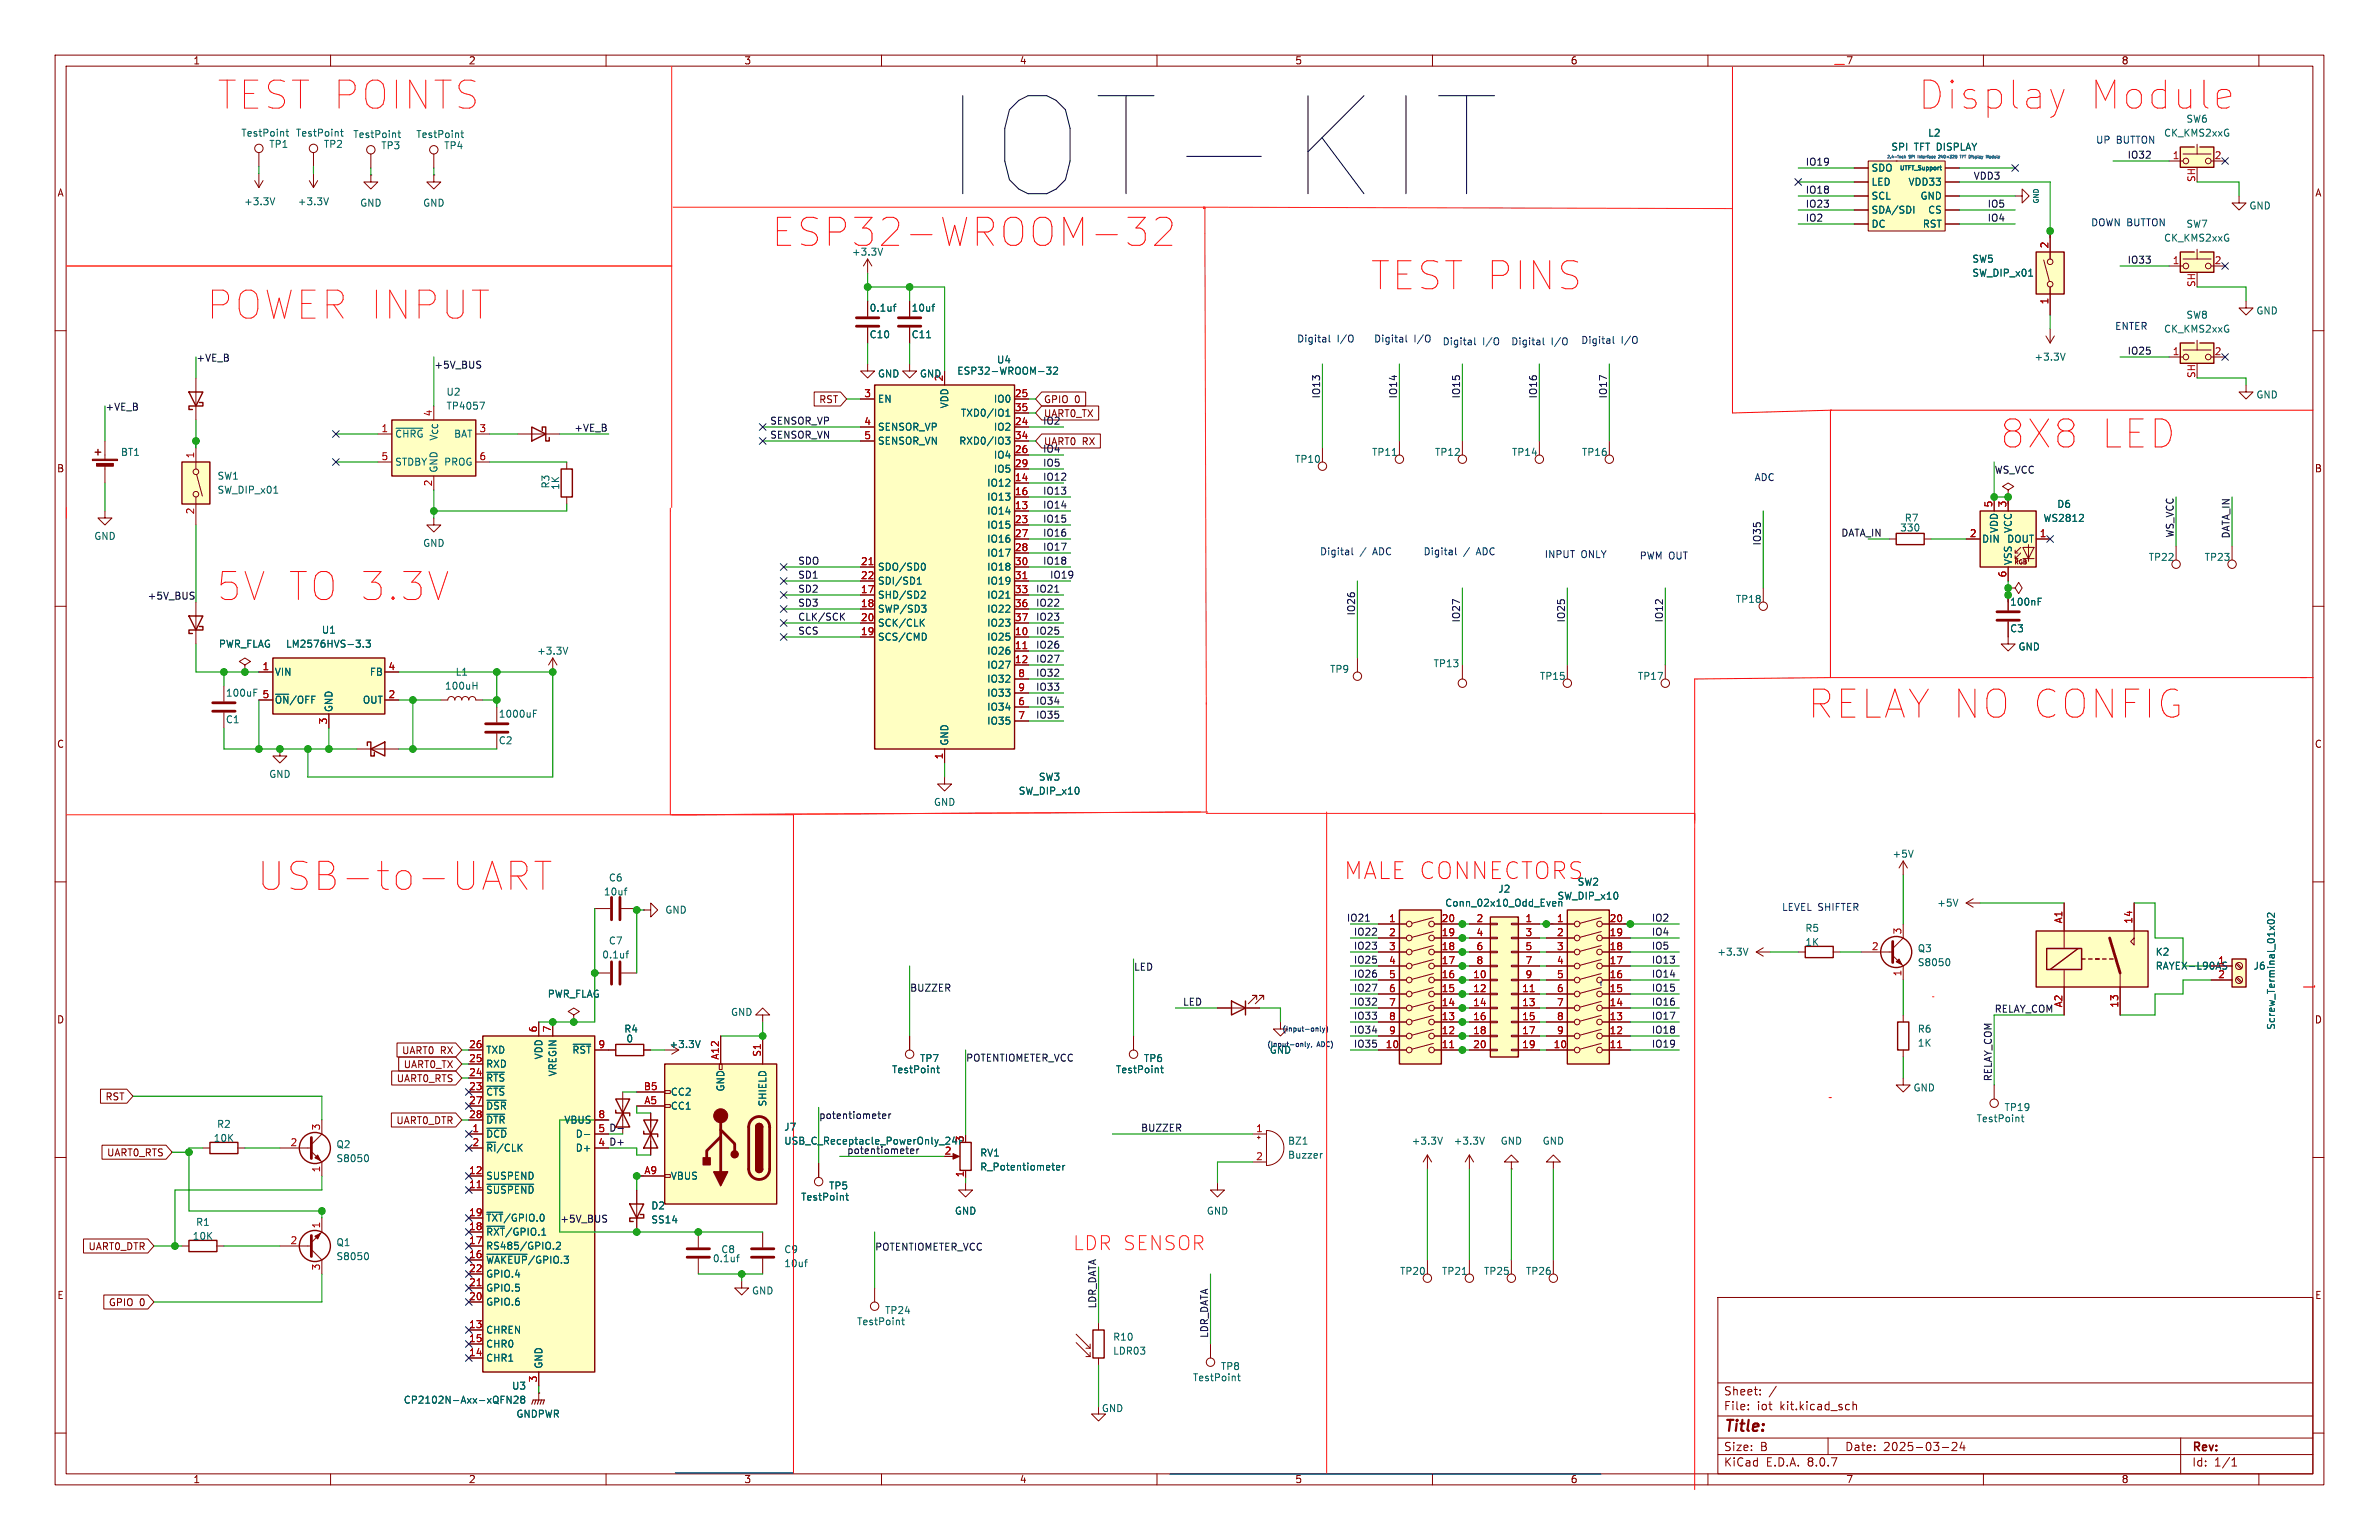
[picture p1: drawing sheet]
<svg xmlns="http://www.w3.org/2000/svg" width="432mm" height="279mm" viewBox="0 0 432 279" stroke-linecap="round" stroke-linejoin="round" font-family="sans-serif">
<defs><g id="words">
<text font-size="24.8" fill="#ff250f" x="172.1" y="36">IOT-KIT</text>
<g font-size="7.1" fill="#ff1212">
<text x="39.6" y="20">TEST POINTS</text>
<text x="37.6" y="58.1">POWER INPUT</text>
</g>
<g font-size="7.1" fill="#ff130b">
<text x="348.3" y="20">Display</text>
<text x="379" y="20">Module</text>
</g>
<text font-size="7.1" fill="#ff0209" x="140.2" y="44.9">ESP32-WROOM-32</text>
<text font-size="7.1" fill="#ff070c" x="248.9" y="52.8">TEST PINS</text>
<g font-size="7.1" fill="#ff000a">
<text x="363.2" y="81.5">8X8</text>
<text x="381" y="81.5">LED</text>
</g>
<text font-size="7.1" fill="#ff050e" x="39.4" y="109.2">5V TO 3.3V</text>
<text font-size="7.1" fill="#ff020a" x="328.3" y="130.5">RELAY NO CONFIG</text>
<text font-size="7.1" fill="#ff0711" x="46.8" y="161.8">USB-to-UART</text>
<text font-size="4.2" fill="#ff0018" x="244" y="159.7">MALE CONNECTORS</text>
<text font-size="3.5" fill="#ff2911" x="194.7" y="227.1">LDR SENSOR</text>
<text font-size="2.8" fill="#840000" x="312.8" y="260.3">Title:</text>
<g font-size="2.1" fill="#840000">
<text x="312.8" y="256.1">File:</text>
<text x="312.8" y="253.4">Sheet:</text>
<text x="318.9" y="256.1">iot</text>
<text x="323.1" y="256.1">kit.kicad_sch</text>
<text x="312.8" y="263.5">Size:</text>
<text x="319.5" y="263.5">B</text>
<text x="334.8" y="263.5">Date:</text>
<text x="341.8" y="263.5">2025-03-24</text>
<text x="397.8" y="263.7">Rev:</text>
<text x="312.8" y="266.3">KiCad</text>
<text x="320.5" y="266.3">E.D.A.</text>
<text x="328.1" y="266.3">8.0.7</text>
<text x="397.8" y="266.3">Id:</text>
<text x="401.9" y="266.3">1/1</text>
</g>
<g font-size="1.8" fill="#840000">
<text x="35" y="11.9">1</text>
<text x="85" y="11.9">2</text>
<text x="135" y="11.9">3</text>
<text x="185" y="11.9">4</text>
<text x="235" y="11.9">5</text>
<text x="285" y="11.9">6</text>
<text x="335" y="11.9">7</text>
<text x="385" y="11.9">8</text>
<text x="10.3" y="35.9">A</text>
<text x="420.1" y="35.9">A</text>
<text x="148.6" y="73.3">RST</text>
<text x="189.4" y="73.3">GPIO 0</text>
<text x="189.4" y="75.9">UART0_TX</text>
<text x="189.4" y="81">UART0</text>
<text x="196.4" y="81">RX</text>
<text x="10.3" y="85.9">B</text>
<text x="420.1" y="85.9">B</text>
<text x="10.3" y="135.9">C</text>
<text x="420.1" y="135.9">C</text>
<text x="10.3" y="185.9">D</text>
<text x="420.1" y="185.9">D</text>
<text x="72.9" y="191.5">UART0</text>
<text x="79.9" y="191.5">RX</text>
<text x="71.9" y="196.5">UART0_RTS</text>
<text x="73.2" y="194">UART0_TX</text>
<text x="19.1" y="199.8">RST</text>
<text x="19.3" y="210">UART0_RTS</text>
<text x="71.8" y="204.2">UART0_DTR</text>
<text x="108.5" y="208">4 D+</text>
<text x="16" y="227">UART0_DTR</text>
<text x="10.3" y="235.9">E</text>
<text x="19.7" y="237.2">GPIO 0</text>
<text x="420.1" y="235.9">E</text>
<text x="35" y="269.3">1</text>
<text x="85" y="269.3">2</text>
<text x="135" y="269.3">3</text>
<text x="185" y="269.3">4</text>
<text x="235" y="269.3">5</text>
<text x="285" y="269.3">6</text>
<text x="335" y="269.3">7</text>
<text x="385" y="269.3">8</text>
</g>
<g font-size="1.8" fill="#006464">
<text x="396.7" y="22.5">SW6</text>
<text x="43.7" y="25">TestPoint</text>
<text x="48.8" y="27">TP1</text>
<text x="53.6" y="25">TestPoint</text>
<text x="58.7" y="27">TP2</text>
<text x="64" y="25.2">TestPoint</text>
<text x="69.1" y="27.3">TP3</text>
<text x="75.4" y="25.2">TestPoint</text>
<text x="80.5" y="27.3">TP4</text>
<text x="343.2" y="27.5">SPI</text>
<text x="347.4" y="27.5">TFT DISPLAY</text>
<text x="349.9" y="25">L2</text>
<text x="392.7" y="25">CK_KMS2xxG</text>
<text x="339.6" y="33.9">LED</text>
<text x="339.6" y="31.3">SDO</text>
<text x="346.3" y="33.9">VDD33</text>
<text x="44.2" y="37.4">+3.3V</text>
<text x="54" y="37.4">+3.3V</text>
<text x="65.3" y="37.7">GND</text>
<text x="76.7" y="37.7">GND</text>
<text x="339.6" y="41.5">DC</text>
<text x="339.6" y="36.4">SCL</text>
<text x="339.6" y="39">SDA/SDI</text>
<text x="348.5" y="36.4">GND</text>
<text x="348.9" y="41.5">RST</text>
<text x="349.9" y="39">CS</text>
<text x="396.7" y="41.5">SW7</text>
<text x="408.2" y="38.2">GND</text>
<text x="154.5" y="46.6">+3.3V</text>
<text x="357.9" y="47.9">SW5</text>
<text x="392.7" y="44">CK_KMS2xxG</text>
<text x="357.9" y="50.4">SW_DIP_x01</text>
<text x="157.7" y="56.7">0.1uf</text>
<text x="165.4" y="56.7">10uf</text>
<text x="396.7" y="58">SW8</text>
<text x="409.4" y="57.3">GND</text>
<text x="157.7" y="61.6">C10</text>
<text x="165.4" y="61.6">C11</text>
<text x="369.2" y="65.6">+3.3V</text>
<text x="392.7" y="60.6">CK_KMS2xxG</text>
<text x="80.9" y="72">U2</text>
<text x="159.3" y="68.7">GND</text>
<text x="166.9" y="68.7">GND</text>
<text x="171.2" y="69.3" transform="rotate(-90 171.2 69.3)">2</text>
<text x="173.7" y="68.2">ESP32-WROOM-32</text>
<text x="180.9" y="66.1">U4</text>
<text x="80.9" y="74.5">TP4057</text>
<text x="159.3" y="73.3">EN</text>
<text x="172.3" y="74.2" transform="rotate(-90 172.3 74.2)">VDD</text>
<text x="174.3" y="75.8">TXD0/IO1</text>
<text x="180.3" y="73.3">IO0</text>
<text x="409.4" y="72.5">GND</text>
<text x="21.9" y="82.9">BT1</text>
<text x="71.6" y="79.6">~{CHRG}</text>
<text x="79.6" y="80.1" transform="rotate(-90 79.6 80.1)">V_{CC}</text>
<text x="82.3" y="79.6">BAT</text>
<text x="159.3" y="78.3">SENSOR_VP</text>
<text x="159.3" y="80.9">SENSOR_VN</text>
<text x="174" y="80.9">RXD0/IO3</text>
<text x="180.3" y="78.3">IO2</text>
<text x="180.3" y="83.4">IO4</text>
<text x="248.9" y="82.9">TP11</text>
<text x="260.4" y="82.9">TP12</text>
<text x="274.3" y="82.9">TP14</text>
<text x="287" y="82.9">TP16</text>
<text x="39.4" y="87.2">SW1</text>
<text x="39.4" y="89.8">SW_DIP_x01</text>
<text x="71.6" y="84.7">STDBY</text>
<text x="79.6" y="85.9" transform="rotate(-90 79.6 85.9)">GND</text>
<text x="80.5" y="84.7">PROG</text>
<text x="99.9" y="88.7" transform="rotate(-90 99.9 88.7)">R3</text>
<text x="101.7" y="89" transform="rotate(-90 101.7 89)">1K</text>
<text x="179.1" y="88.5">IO12</text>
<text x="180.3" y="86">IO5</text>
<text x="235" y="84.2">TP10</text>
<text x="179.1" y="93.6">IO14</text>
<text x="179.1" y="91">IO13</text>
<text x="345.6" y="94.8">R7</text>
<text x="370.8" y="94.9">WS2812</text>
<text x="373.3" y="92.3">D6</text>
<text x="17" y="98.1">GND</text>
<text x="76.7" y="99.4">GND</text>
<text x="179.1" y="96.1">IO15</text>
<text x="179.1" y="98.7">IO16</text>
<text x="179.1" y="101.2">IO17</text>
<text x="344.8" y="96.6">330</text>
<text x="359.7" y="98.7">DIN</text>
<text x="362.8" y="96.8" transform="rotate(-90 362.8 96.8)">VDD</text>
<text x="364.2" y="98.7">DOUT</text>
<text x="365.4" y="96.8" transform="rotate(-90 365.4 96.8)">VCC</text>
<text x="389.9" y="102">TP22</text>
<text x="400.1" y="102">TP23</text>
<text x="159.3" y="103.7">SDO/SD0</text>
<text x="159.3" y="106.3">SDI/SD1</text>
<text x="179.1" y="103.7">IO18</text>
<text x="179.1" y="106.3">IO19</text>
<text x="365.4" y="102.6" transform="rotate(-90 365.4 102.6)">VSS</text>
<text x="159.3" y="108.8">SHD/SD2</text>
<text x="159.3" y="111.4">SWP/SD3</text>
<text x="159.3" y="113.9">SCK/CLK</text>
<text x="179.1" y="108.8">IO21</text>
<text x="179.1" y="111.4">IO22</text>
<text x="179.1" y="113.9">IO23</text>
<text x="315" y="109.6">TP18</text>
<text x="364.8" y="110.1">100nF</text>
<text x="39.6" y="117.7">PWR_FLAG</text>
<text x="51.8" y="117.7">LM2576HVS-3.3</text>
<text x="58.3" y="115.2">U1</text>
<text x="97.4" y="119">+3.3V</text>
<text x="159.3" y="116.4">SCS/CMD</text>
<text x="179.1" y="116.4">IO25</text>
<text x="179.1" y="119">IO26</text>
<text x="364.8" y="114.9">C3</text>
<text x="366.3" y="118.2">GND</text>
<text x="49.8" y="122.8">VIN</text>
<text x="67" y="122.8">FB</text>
<text x="80.7" y="125.3">100uH</text>
<text x="82.6" y="122.8">L1</text>
<text x="179.1" y="121.5">IO27</text>
<text x="179.1" y="124.1">IO32</text>
<text x="241.3" y="122.3">TP9</text>
<text x="260.1" y="121.3">TP13</text>
<text x="279.4" y="123.5">TP15</text>
<text x="297.2" y="123.5">TP17</text>
<text x="40.9" y="131.4">C1</text>
<text x="40.9" y="126.6">100uF</text>
<text x="49.8" y="127.9">~{ON}/OFF</text>
<text x="60.6" y="129.3" transform="rotate(-90 60.6 129.3)">GND</text>
<text x="65.8" y="127.9">OUT</text>
<text x="90.4" y="130.4">1000uF</text>
<text x="179.1" y="129.1">IO34</text>
<text x="179.1" y="131.7">IO35</text>
<text x="179.1" y="126.6">IO33</text>
<text x="90.4" y="135.2">C2</text>
<text x="172.3" y="135.4" transform="rotate(-90 172.3 135.4)">GND</text>
<text x="48.8" y="141.3">GND</text>
<text x="188.5" y="141.8">SW3</text>
<text x="169.4" y="146.4">GND</text>
<text x="184.8" y="144.4">SW_DIP_x10</text>
<text x="343.4" y="155.8">+5V</text>
<text x="110.4" y="160.1">C6</text>
<text x="286.3" y="160.9">SW2</text>
<text x="109.5" y="162.7">10uf</text>
<text x="120.7" y="166">GND</text>
<text x="262.2" y="164.7">Conn_02x10_Odd_Even</text>
<text x="271.9" y="162.2">J2</text>
<text x="282.6" y="163.4">SW_DIP_x10</text>
<text x="351.5" y="164.7">+5V</text>
<text x="110.4" y="171.6">C7</text>
<text x="311.6" y="173.6">+3.3V</text>
<text x="327.6" y="169.3">R5</text>
<text x="327.6" y="171.8">1K</text>
<text x="348" y="172.9">Q3</text>
<text x="391.2" y="173.6">K2</text>
<text x="109.2" y="174.1">0.1uf</text>
<text x="348" y="175.5">S8050</text>
<text x="391.2" y="176.1">RAYEX-L90AS</text>
<text x="408.9" y="176.1">J6</text>
<text x="99.3" y="181.2">PWR_FLAG</text>
<text x="132.6" y="184.5">GND</text>
<text x="88.1" y="191.4">TXD</text>
<text x="103.8" y="191.4">~{RST}</text>
<text x="113.2" y="187.6">R4</text>
<text x="113.6" y="189.3">0</text>
<text x="121.4" y="190.3">+3.3V</text>
<text x="230.4" y="191.4">GND</text>
<text x="348" y="187.6">R6</text>
<text x="348" y="190.1">1K</text>
<text x="413.1" y="186.9" transform="rotate(-90 413.1 186.9)">Screw_Terminal_01x02</text>
<text x="88.1" y="196.4">~{RTS}</text>
<text x="88.1" y="193.9">RXD</text>
<text x="98.7" y="192.3" transform="rotate(-90 98.7 192.3)">VDD</text>
<text x="101.2" y="195.4" transform="rotate(-90 101.2 195.4)">VREGIN</text>
<text x="161.8" y="194.9">TestPoint</text>
<text x="166.9" y="192.9">TP7</text>
<text x="202.4" y="194.9">TestPoint</text>
<text x="207.5" y="192.9">TP6</text>
<text x="88.1" y="199">~{CTS}</text>
<text x="88.1" y="201.5">~{DSR}</text>
<text x="121.7" y="201.5">CC1</text>
<text x="121.7" y="199">CC2</text>
<text x="131.7" y="198.1" transform="rotate(-90 131.7 198.1)">GND</text>
<text x="139.3" y="200.9" transform="rotate(-90 139.3 200.9)">SHIELD</text>
<text x="347.2" y="198.2">GND</text>
<text x="358.7" y="203.8">TestPoint</text>
<text x="363.7" y="201.8">TP19</text>
<text x="38.7" y="207.4">10K</text>
<text x="39.3" y="204.8">R2</text>
<text x="61" y="208.5">Q2</text>
<text x="88.1" y="206.6">~{DCD}</text>
<text x="88.1" y="209.1">~{RI}/CLK</text>
<text x="88.1" y="204.1">~{DTR}</text>
<text x="102.3" y="204.1">VBUS</text>
<text x="104.4" y="209.1">D+</text>
<text x="104.4" y="206.6">D-</text>
<text x="142.2" y="205.3">J7</text>
<text x="142.2" y="207.9">USB_C_Receptacle_PowerOnly_24P</text>
<text x="153.7" y="209.5">potentiometer</text>
<text x="233.7" y="207.9">BZ1</text>
<text x="256.1" y="207.9">+3.3V</text>
<text x="263.8" y="207.9">+3.3V</text>
<text x="272.3" y="207.9">GND</text>
<text x="279.9" y="207.9">GND</text>
<text x="61" y="211">S8050</text>
<text x="88.1" y="214.2">SUSPEND</text>
<text x="121.7" y="214.2">VBUS</text>
<text x="177.8" y="210">RV1</text>
<text x="177.8" y="212.6">R_Potentiometer</text>
<text x="233.7" y="210.4">Buzzer</text>
<text x="88.1" y="216.8">~{SUSPEND}</text>
<text x="88.1" y="221.8">~{TXT}/GPIO.0</text>
<text x="118.1" y="219.6">D2</text>
<text x="145.3" y="218">TestPoint</text>
<text x="150.4" y="216">TP5</text>
<text x="173.2" y="220.6">GND</text>
<text x="218.9" y="220.6">GND</text>
<text x="34.9" y="225.1">10K</text>
<text x="35.5" y="222.6">R1</text>
<text x="61" y="226.3">Q1</text>
<text x="88.1" y="226.9">RS485/GPIO.2</text>
<text x="88.1" y="224.4">~{RXT}/GPIO.1</text>
<text x="118.1" y="222.2">SS14</text>
<text x="130.8" y="227.6">C8</text>
<text x="142.2" y="227.6">C9</text>
<text x="61" y="228.8">S8050</text>
<text x="88.1" y="229.5">~{WAKEUP}/GPIO.3</text>
<text x="88.1" y="232">GPIO.4</text>
<text x="129.3" y="229.2">0.1uf</text>
<text x="142.2" y="230.1">10uf</text>
<text x="254" y="231.5">TP20</text>
<text x="261.6" y="231.5">TP21</text>
<text x="269.2" y="231.5">TP25</text>
<text x="276.9" y="231.5">TP26</text>
<text x="88.1" y="237.1">GPIO.6</text>
<text x="88.1" y="234.5">GPIO.5</text>
<text x="136.4" y="235.1">GND</text>
<text x="160.5" y="238.6">TP24</text>
<text x="88.1" y="242.2">CHREN</text>
<text x="88.1" y="244.7">CHR0</text>
<text x="155.5" y="240.6">TestPoint</text>
<text x="201.9" y="246">LDR03</text>
<text x="201.9" y="243.4">R10</text>
<text x="88.1" y="247.2">CHR1</text>
<text x="98.7" y="248.4" transform="rotate(-90 98.7 248.4)">GND</text>
<text x="216.4" y="250.8">TestPoint</text>
<text x="221.5" y="248.8">TP8</text>
<text x="73.2" y="254.9">CP2102N-Axx-xQFN28</text>
<text x="92.8" y="252.3">U3</text>
<text x="93.6" y="257.4">GNDPWR</text>
<text x="199.9" y="256.4">GND</text>
</g>
<g font-size="1.8" fill="#0000c2">
<text x="380.3" y="26.3">UP</text>
<text x="384.1" y="26.3">BUTTON</text>
<text x="379.5" y="41.3">DOWN BUTTON</text>
<text x="242.7" y="62.3">I/ODigital</text>
<text x="256.6" y="62.3">I/O</text>
<text x="269.1" y="62.8">I/O</text>
<text x="281.5" y="62.8">I/O</text>
<text x="294.2" y="62.6">I/O</text>
<text x="383.8" y="60">ENTER</text>
<text x="318.4" y="87.5">ADC</text>
<text x="239.5" y="100.9">Digital</text>
<text x="246.8" y="100.9">/</text>
<text x="249.3" y="100.9">ADC</text>
<text x="258.3" y="100.9">Digital</text>
<text x="265.6" y="100.9">/</text>
<text x="268.1" y="100.9">ADC</text>
<text x="280.3" y="101.5">INPUT</text>
<text x="287" y="101.5">ONLY</text>
<text x="297.5" y="101.7">PWM OUT</text>
<text x="323.3" y="165.5">LEVEL SHIFTER</text>
</g>
<g font-size="1.8" fill="#0f0f0f">
<text x="386.1" y="28.9">IO32</text>
<text x="327.7" y="35.2">IO18</text>
<text x="327.7" y="30.1">IO19</text>
<text x="358.1" y="32.7">VDD3</text>
<text x="327.7" y="37.8">IO23</text>
<text x="327.7" y="40.3">IO2</text>
<text x="360.7" y="37.8">IO5</text>
<text x="360.7" y="40.3">IO4</text>
<text x="386.1" y="47.9">IO33</text>
<text x="35.6" y="65.7">+VE_B</text>
<text x="386.1" y="64.4">IO25</text>
<text x="78.7" y="67">+5V_BUS</text>
<text x="19" y="74.6">+VE_B</text>
<text x="139.7" y="77.1">SENSOR_VP</text>
<text x="189.2" y="77.1">IO2</text>
<text x="239.7" y="72.4" transform="rotate(-90 239.7 72.4)">IO13</text>
<text x="253.7" y="72.4" transform="rotate(-90 253.7 72.4)">IO14</text>
<text x="265.1" y="72.4" transform="rotate(-90 265.1 72.4)">IO15</text>
<text x="279.1" y="72.4" transform="rotate(-90 279.1 72.4)">IO16</text>
<text x="291.8" y="72.4" transform="rotate(-90 291.8 72.4)">IO17</text>
<text x="104.1" y="78.4">+VE_B</text>
<text x="139.7" y="79.7">SENSOR_VN</text>
<text x="189.2" y="82.2">IO4</text>
<text x="189.2" y="89.8">IO13</text>
<text x="189.2" y="87.3">IO12</text>
<text x="189.2" y="84.7">IO5</text>
<text x="361.9" y="86">WS_VCC</text>
<text x="189.2" y="92.4">IO14</text>
<text x="189.2" y="94.9">IO15</text>
<text x="189.2" y="97.4">IO16</text>
<text x="189.2" y="100">IO17</text>
<text x="319.7" y="99.1" transform="rotate(-90 319.7 99.1)">IO35</text>
<text x="334.1" y="97.4">DATA_IN</text>
<text x="394.6" y="97.6" transform="rotate(-90 394.6 97.6)">WS_VCC</text>
<text x="404.8" y="97.8" transform="rotate(-90 404.8 97.8)">DATA_IN</text>
<text x="144.8" y="105.1">SD1</text>
<text x="144.8" y="107.6">SD2</text>
<text x="144.8" y="102.5">SDO</text>
<text x="188" y="107.6">IO21</text>
<text x="189.2" y="102.5">IO18</text>
<text x="190.5" y="105.1">IO19</text>
<text x="26.7" y="108.9">+5V_BUS</text>
<text x="144.8" y="110.1">SD3</text>
<text x="144.8" y="112.7">CLK/SCK</text>
<text x="188" y="112.7">IO23</text>
<text x="188" y="110.1">IO22</text>
<text x="246" y="111.8" transform="rotate(-90 246 111.8)">IO26</text>
<text x="265.1" y="113" transform="rotate(-90 265.1 113)">IO27</text>
<text x="284.1" y="113" transform="rotate(-90 284.1 113)">IO25</text>
<text x="301.9" y="113" transform="rotate(-90 301.9 113)">IO12</text>
<text x="144.8" y="115.2">SCS</text>
<text x="188" y="117.8">IO26</text>
<text x="188" y="115.2">IO25</text>
<text x="188" y="120.3">IO27</text>
<text x="188" y="125.4">IO33</text>
<text x="188" y="122.8">IO32</text>
<text x="188" y="130.5">IO35</text>
<text x="188" y="127.9">IO34</text>
<text x="244.4" y="167.3">IO21</text>
<text x="299.7" y="167.3">IO2</text>
<text x="245.6" y="169.8">IO22</text>
<text x="245.6" y="172.4">IO23</text>
<text x="299.7" y="172.4">IO5</text>
<text x="299.7" y="169.8">IO4</text>
<text x="165.1" y="180">BUZZER</text>
<text x="205.7" y="176.2">LED</text>
<text x="245.6" y="174.9">IO25</text>
<text x="245.6" y="177.5">IO26</text>
<text x="245.6" y="180">IO27</text>
<text x="299.7" y="180">IO15</text>
<text x="299.7" y="174.9">IO13</text>
<text x="299.7" y="177.5">IO14</text>
<text x="214.6" y="182.5">LED</text>
<text x="245.6" y="182.5">IO32</text>
<text x="245.6" y="185.1">IO33</text>
<text x="299.7" y="182.5">IO16</text>
<text x="299.7" y="185.1">IO17</text>
<text x="361.9" y="183.8">RELAY_COM</text>
<text x="245.6" y="190.2">IO35</text>
<text x="245.6" y="187.6">IO34</text>
<text x="299.7" y="187.6">IO18</text>
<text x="299.7" y="190.2">IO19</text>
<text x="175.3" y="192.7">POTENTIOMETER_VCC</text>
<text x="361.6" y="196.3" transform="rotate(-90 361.6 196.3)">RELAY_COM</text>
<text x="148.6" y="203.1">potentiometer</text>
<text x="108.5" y="205.5">5 D-</text>
<text x="207" y="205.4">BUZZER</text>
<text x="101.6" y="221.9">+5V_BUS</text>
<text x="158.7" y="227">POTENTIOMETER_VCC</text>
<text x="199" y="237.5" transform="rotate(-90 199 237.5)">LDR_DATA</text>
<text x="219.4" y="242.8" transform="rotate(-90 219.4 242.8)">LDR_DATA</text>
</g>
<g font-size="1.8" fill="#a90000">
<text x="394.3" y="29">1</text>
<text x="401.9" y="29">2</text>
<text x="398.5" y="33.1" transform="rotate(-90 398.5 33.1)">SH</text>
<text x="371.9" y="45.2" transform="rotate(-90 371.9 45.2)">2</text>
<text x="394.3" y="48">1</text>
<text x="398.5" y="52.2" transform="rotate(-90 398.5 52.2)">SH</text>
<text x="401.9" y="48">2</text>
<text x="371.9" y="55.3" transform="rotate(-90 371.9 55.3)">1</text>
<text x="394.3" y="64.5">1</text>
<text x="401.9" y="64.5">2</text>
<text x="398.5" y="68.7" transform="rotate(-90 398.5 68.7)">SH</text>
<text x="78.5" y="75.6" transform="rotate(-90 78.5 75.6)">4</text>
<text x="156.8" y="72.1">3</text>
<text x="156.8" y="77.2">4</text>
<text x="184.1" y="77.2">24</text>
<text x="184.1" y="72.1">25</text>
<text x="184.1" y="74.7">35</text>
<text x="35.3" y="83.3" transform="rotate(-90 35.3 83.3)">1</text>
<text x="69.1" y="78.5">1</text>
<text x="69.1" y="83.6">5</text>
<text x="86.9" y="78.5">3</text>
<text x="86.9" y="83.6">6</text>
<text x="156.8" y="79.8">5</text>
<text x="184.1" y="82.3">26</text>
<text x="184.1" y="79.8">34</text>
<text x="78.5" y="88.3" transform="rotate(-90 78.5 88.3)">2</text>
<text x="184.1" y="87.4">14</text>
<text x="184.1" y="89.9">16</text>
<text x="184.1" y="84.8">29</text>
<text x="35.3" y="93.4" transform="rotate(-90 35.3 93.4)">2</text>
<text x="184.1" y="92.5">13</text>
<text x="184.1" y="95">23</text>
<text x="361.7" y="92.1" transform="rotate(-90 361.7 92.1)">5</text>
<text x="364.2" y="92.1" transform="rotate(-90 364.2 92.1)">3</text>
<text x="184.1" y="97.5">27</text>
<text x="184.1" y="100.1">28</text>
<text x="357.4" y="97.5">2</text>
<text x="370.1" y="97.5">1</text>
<text x="156.2" y="107.7">17</text>
<text x="156.2" y="102.6">21</text>
<text x="156.2" y="105.2">22</text>
<text x="184.1" y="102.6">30</text>
<text x="184.1" y="105.2">31</text>
<text x="184.1" y="107.7">33</text>
<text x="364.2" y="104.8" transform="rotate(-90 364.2 104.8)">6</text>
<text x="156.2" y="110.2">18</text>
<text x="156.2" y="112.8">20</text>
<text x="184.1" y="110.2">36</text>
<text x="184.1" y="112.8">37</text>
<text x="156.2" y="115.3">19</text>
<text x="184.1" y="115.3">10</text>
<text x="184.1" y="117.9">11</text>
<text x="47.6" y="121.7">1</text>
<text x="70.4" y="121.7">4</text>
<text x="184.1" y="120.4">12</text>
<text x="184.7" y="122.9">8</text>
<text x="184.7" y="125.5">9</text>
<text x="47.6" y="126.7">5</text>
<text x="59.4" y="131.5" transform="rotate(-90 59.4 131.5)">3</text>
<text x="70.4" y="126.7">2</text>
<text x="184.7" y="128">6</text>
<text x="184.7" y="130.6">7</text>
<text x="171.2" y="137.9" transform="rotate(-90 171.2 137.9)">1</text>
<text x="252" y="167.4">1</text>
<text x="261.6" y="167.4">20</text>
<text x="267.9" y="167.4">2</text>
<text x="276.8" y="167.4">1</text>
<text x="282.5" y="167.4">1</text>
<text x="292.1" y="167.4">20</text>
<text x="374.4" y="167.6" transform="rotate(-90 374.4 167.6)">A1</text>
<text x="387.1" y="167.7" transform="rotate(-90 387.1 167.7)">14</text>
<text x="252" y="169.9">2</text>
<text x="252" y="172.5">3</text>
<text x="261.6" y="172.5">18</text>
<text x="261.6" y="169.9">19</text>
<text x="267.9" y="169.9">4</text>
<text x="267.9" y="172.5">6</text>
<text x="276.8" y="169.9">3</text>
<text x="276.8" y="172.5">5</text>
<text x="282.5" y="169.9">2</text>
<text x="282.5" y="172.5">3</text>
<text x="292.1" y="172.5">18</text>
<text x="292.1" y="169.9">19</text>
<text x="339.7" y="172.5">2</text>
<text x="345.2" y="169.6" transform="rotate(-90 345.2 169.6)">3</text>
<text x="252" y="175">4</text>
<text x="252" y="177.5">5</text>
<text x="261.6" y="177.5">16</text>
<text x="261.6" y="175">17</text>
<text x="267.3" y="177.5">10</text>
<text x="267.9" y="175">8</text>
<text x="276.8" y="175">7</text>
<text x="276.8" y="177.5">9</text>
<text x="282.5" y="175">4</text>
<text x="282.5" y="177.5">5</text>
<text x="292.1" y="177.5">16</text>
<text x="292.1" y="175">17</text>
<text x="345.2" y="177.2" transform="rotate(-90 345.2 177.2)">1</text>
<text x="402.5" y="175">1</text>
<text x="402.5" y="177.5">2</text>
<text x="252" y="180.1">6</text>
<text x="252" y="182.6">7</text>
<text x="252" y="185.2">8</text>
<text x="261.6" y="185.2">13</text>
<text x="261.6" y="182.6">14</text>
<text x="261.6" y="180.1">15</text>
<text x="267.3" y="180.1">12</text>
<text x="267.3" y="182.6">14</text>
<text x="267.3" y="185.2">16</text>
<text x="276.2" y="180.1">11</text>
<text x="276.2" y="182.6">13</text>
<text x="276.2" y="185.2">15</text>
<text x="282.5" y="180.1">6</text>
<text x="282.5" y="182.6">7</text>
<text x="282.5" y="185.2">8</text>
<text x="292.1" y="185.2">13</text>
<text x="292.1" y="182.6">14</text>
<text x="292.1" y="180.1">15</text>
<text x="374.4" y="182.9" transform="rotate(-90 374.4 182.9)">A2</text>
<text x="384.6" y="182.9" transform="rotate(-90 384.6 182.9)">13</text>
<text x="85" y="190.2">26</text>
<text x="97.5" y="187.4" transform="rotate(-90 97.5 187.4)">6</text>
<text x="100.1" y="187.4" transform="rotate(-90 100.1 187.4)">7</text>
<text x="108.5" y="190.2">9</text>
<text x="138.2" y="191.8" transform="rotate(-90 138.2 191.8)">S1</text>
<text x="251.4" y="190.2">10</text>
<text x="252" y="187.7">9</text>
<text x="261.6" y="190.2">11</text>
<text x="261.6" y="187.7">12</text>
<text x="267.3" y="187.7">18</text>
<text x="267.3" y="190.2">20</text>
<text x="276.2" y="187.7">17</text>
<text x="276.2" y="190.2">19</text>
<text x="281.9" y="190.2">10</text>
<text x="282.5" y="187.7">9</text>
<text x="292.1" y="190.2">11</text>
<text x="292.1" y="187.7">12</text>
<text x="85" y="197.9">23</text>
<text x="85" y="195.3">24</text>
<text x="85" y="192.8">25</text>
<text x="116.8" y="197.9">B5</text>
<text x="130.6" y="192.4" transform="rotate(-90 130.6 192.4)">A12</text>
<text x="85" y="200.4">27</text>
<text x="85" y="202.9">28</text>
<text x="108.5" y="202.9">8</text>
<text x="116.9" y="200.4">A5</text>
<text x="52.6" y="208">2</text>
<text x="58.2" y="205.2" transform="rotate(-90 58.2 205.2)">3</text>
<text x="85.7" y="205.5">1</text>
<text x="85.7" y="208">2</text>
<text x="108.5" y="208">4</text>
<text x="108.5" y="205.5">5</text>
<text x="171.4" y="209.5">2</text>
<text x="175" y="207.3" transform="rotate(-90 175 207.3)">3</text>
<text x="227.9" y="205.5">1</text>
<text x="58.2" y="212.8" transform="rotate(-90 58.2 212.8)">1</text>
<text x="85" y="215.6">11</text>
<text x="85" y="213.1">12</text>
<text x="116.9" y="213.1">A9</text>
<text x="175" y="213.7" transform="rotate(-90 175 213.7)">1</text>
<text x="227.9" y="210.6">2</text>
<text x="85" y="220.7">19</text>
<text x="52.6" y="225.8">2</text>
<text x="58.2" y="223" transform="rotate(-90 58.2 223)">1</text>
<text x="85" y="225.8">17</text>
<text x="85" y="223.3">18</text>
<text x="58.2" y="230.6" transform="rotate(-90 58.2 230.6)">3</text>
<text x="85" y="228.3">16</text>
<text x="85" y="233.4">21</text>
<text x="85" y="230.9">22</text>
<text x="85" y="236">20</text>
<text x="85" y="241">13</text>
<text x="85" y="243.6">15</text>
<text x="85" y="246.1">14</text>
<text x="97.5" y="250.9" transform="rotate(-90 97.5 250.9)">3</text>
</g>
<text font-size="1.2" fill="#006464" x="370.2" y="37.1" transform="rotate(-90 370.2 37.1)">GND</text>
<g font-size="1.2" fill="#0000c2">
<text x="230.2" y="190.2">(Input-only,</text>
<text x="232.7" y="187.4">(Input-only)</text>
<text x="239.3" y="190.2">ADC)</text>
</g>
<text font-size="1.1" fill="#006464" x="344.7" y="31.1">UTFT_Support</text>
<text font-size="1.1" fill="#840000" x="365.5" y="102.6">RGB</text>
<g font-size=".7" fill="#10f">
<text x="342.4" y="28.9">2.4-inch</text>
<text x="346.6" y="28.9">SPI</text>
<text x="348.5" y="28.9">Interface</text>
<text x="356.9" y="28.9">TFT</text>
<text x="358.9" y="28.9">Display</text>
<text x="362.3" y="28.9">Module</text>
</g>
</g></defs>
<g fill="none" stroke="#840000" stroke-width=".18">
<path d="M10 10h411.8v259.4h-411.8zM12 12h407.8v255.4h-407.8zM60 10v2M110 10v2M160 10v2M310 10v2M360 10v2M410 10v2M10 60h2M419.8 60h2M342.9 97.8h1.3M349.2 97.8h1.3"/>
<path d="M10 110h2M419.8 110h2M284.5 120.7v2.5M10 160h2M419.8 160h2M10 210h2M419.8 210h2M311.8 235.4h108v32h-108zM10 260h2M311.8 256.9h108M311.8 250.9h108M317.3 255.6v.2"/>
<path d="M317.3 254.9v.1M319.5 252.9v.2M319.5 252.2v.1M322.4 251.5l-1.3 1.9M335.5 254.8l.2 .1M335.7 255.7l-.2 .1M336.3 254.3v1.5M336.3 254.9l.2-.1 .4 .1 .1 .9M419.8 260h2M60 267.4v2M110 267.4v2M160 267.4v2"/>
<path d="M210 267.4v2M260 267.4v2M310 267.4v2M311.8 263.9h108M311.8 260.9h108M331.8 260.9v3M352.5 262.6h1.2M354.3 261.8l.6-.1 .2 .1 .1 .3-.9 1.1h.9M356.1 261.6l-.3 1.1h.9M356.5 262.2v1M360 267.4v2M395.8 260.9v6.5"/>
<path d="M405.1 266h.9M405.1 264.9l.4-.4v1.5M410 267.4v2"/>
<circle cx="284.5" cy="124" r=".76"/>
</g>
<path d="M344.2 96.8h5v2h-5z" fill="none" stroke="#840000" stroke-width=".25"/>
<path d="M359.4 92.7h10.2v10.2h-10.2z" fill="#ffffc2"/>
<path d="M356.9 97.8h2.5M361.9 90.2v2.5M364.5 90.2v2.5M366.8 99.3l-1 1v-.5M367.2 99.3h2l-1 2zM368.2 98.8v3.1M369.6 97.8h2.5M364.5 102.9v2.5M365.8 101.3h.5M365.8 100.3h.5M366.8 100.3l-1 1v-.5M367.2 101.3h2" fill="none" stroke="#840000" stroke-width=".18"/>
<path d="M359.4 92.7h10.2v10.2h-10.2z" fill="none" stroke="#840000" stroke-width=".25"/>
<path d="M377.4 94.6h.8M378.1 93.4v.5" fill="none" stroke="#006464" stroke-width=".18"/>
<path d="M71.1 76.2h15.3v10.2h-15.3z" fill="#ffffc2"/>
<path d="M71.1 76.2h15.3v10.2h-15.3zM174.2 207.3h2.1v5h-2.1z" fill="none" stroke="#840000" stroke-width=".25"/>
<g fill="none" stroke="#840000" stroke-width=".18">
<path d="M157.5 47l-.8 1.3M157.5 47v2.5M157.5 47l.7 1.3M372.1 59.7v2.5M68.6 78.7h2.5M86.4 78.7h2.5M157.5 66v1.3h1.2l-1.2 1.3-1.3-1.3h1.3M371.3 61l.8 1.2M372.9 61l-.8 1.2M68.6 83.8h2.5M78.7 86.4v2.5M86.4 83.8h2.5"/>
<path d="M364.5 112.8v4h1.3l-1.3 1.3-1.3-1.3h1.3M364.5 106.7h1.3l.6-1 .6 1-.6 1-.6-1M364.5 106.7h.1M364.5 108v2.7M205.7 188v2.5M232.4 185.4v1.3h1.3l-1.3 1.3-1.3-1.3h1.3M172.7 209.8h1M175.3 212.3v1.3"/>
<circle cx="205.7" cy="191.3" r=".76"/>
</g>
<path d="M71.9 77.7h4.8M87.1 73h.8l-.5 1.2M374.8 64.1l-.4 1.2M369.9 109.1h.5M369.9 108.5h.6M210.7 193.8h.4M210.8 193.4v1.1l.3 .1M191.8 211.9l.6-.2-.1-.2-.4-.1-.1 .2v.6h.5M192.9 211.4v.9M193.3 211.4l-.4 .3" fill="none" stroke="#006464" stroke-width=".18"/>
<path d="M362.5 112.5h4M362.5 111h4" fill="none" stroke="#840000" stroke-width=".51"/>
<path d="M173 209.3l1.1 .5-1.1 .5z" fill="#840000" stroke="#840000" stroke-width=".18"/>
<path d="M395.7 26.7h6.1v3.8h-6.1z" fill="#ffffc2"/>
<g fill="none" stroke="#840000" stroke-width=".18">
<path d="M47 27.7v2.5M56.1 32.8l.8 1.2M56.9 31.5v2.5M57.7 32.8l-.8 1.2M67.3 31.8v1.2h1.3l-1.3 1.3-1.3-1.3h1.3M67.3 31.8h.1M393.7 29.2h2.5M396.2 27.9h5.1M398.8 26.2v1.7M401.3 29.2h2.6M326.4 172.7h1.3M332.7 172.7h1.3"/>
<circle cx="47" cy="26.9" r=".76"/>
<circle cx="396.7" cy="29.2" r=".51"/>
<circle cx="400.8" cy="29.2" r=".51"/>
</g>
<path d="M398.3 26.7h-2.6v3.7h6.1v-3.7h-2.5M327.7 171.7h5v2h-5z" fill="none" stroke="#840000" stroke-width=".25"/>
<path d="M51.9 23.9h.5M52.1 23.4v1.1l.3 .2M59.6 35.9l-.4 1.3" fill="none" stroke="#006464" stroke-width=".18"/>
<path d="M369.6 45.7h5v7.6h-5z" fill="#ffffc2"/>
<g fill="none" stroke="#840000" stroke-width=".18">
<path d="M46.2 32.8l.8 1.2M47 31.5v2.5M47.8 32.8l-.8 1.2M56.9 27.7v2.5M365.8 35.6h1.2v-1.3l1.3 1.3-1.3 1.2v-1.2M370.9 47.2l1.1 3.9M372.1 41.9v5.1M372.1 52.1v5.1M318.8 172.7l1.2 .8M318.8 172.7h2.5M320 172l-1.2 .7M165.1 188v2.5"/>
<circle cx="56.9" cy="26.9" r=".76"/>
<circle cx="372.1" cy="47.5" r=".51"/>
<circle cx="372.1" cy="51.6" r=".51"/>
<circle cx="165.1" cy="191.3" r=".76"/>
</g>
<path d="M369.6 45.7h5v7.6h-5z" fill="none" stroke="#840000" stroke-width=".25"/>
<path d="M49.9 35.9l-.5 1.3M61.8 23.9h.5M62 23.4v1.1l.3 .2M368.2 50.1h.7M317.3 172l-.5 1.3M170 193.8h.5M170.2 193.4v1.1l.3 .1" fill="none" stroke="#006464" stroke-width=".18"/>
<path d="M120.6 193h20.4v25.4h-20.4z" fill="#ffffc2"/>
<path d="M407.7 54.6v1.3h1.2l-1.2 1.3-1.3-1.3h1.3M115.6 198.1h5M120.6 197.9h1.1v.5h-1.1zM130.6 193h.5v1.1h-.5zM130.8 188v5M138.4 188v5M115.6 200.7h5M115.6 213.4h5M120.6 200.4h1.1v.5h-1.1zM120.6 213.1h1.1v.5h-1.1z" fill="none" stroke="#840000" stroke-width=".18"/>
<path d="M120.6 193h20.4v25.4h-20.4zM137.2 204.5a.64 .64 0 0 1 .6-.7 .64 .64 0 0 1 .6 .7M137.2 212.1a.64 .64 0 0 0 .6 .6 .64 .64 0 0 0 .6-.6" fill="none" stroke="#840000" stroke-width=".25"/>
<path d="M130.8 205l2.5 2.5v1.3M130.8 206.2l-2.5 2.6v1.3M130.8 202.4v10.2M136.4 203.1a1.9 1.9 0 0 1 2.1-.4 1.9 1.9 0 0 1 1.2 1.8v7.6a1.91 1.91 0 0 1-1.9 1.9 1.91 1.91 0 0 1-1.9-1.9v-7.8l.2-.6z" fill="none" stroke="#840000" stroke-width=".51"/>
<g fill="#840000" stroke="#840000" stroke-width=".25">
<path d="M137.3 204a.64 .64 0 0 1 .7-.1 .64 .64 0 0 1 .4 .6h-1.2z"/>
<path d="M137.2 204.5h1.2v7.6h-1.2z"/>
<path d="M137.2 212.1h1.2a.64 .64 0 0 1-.6 .6 .64 .64 0 0 1-.6-.6z"/>
<path d="M129.5 212.6h2.6l-1.3 2.5z"/>
<path d="M127.6 210.1h1.3v1.2h-1.3z"/>
<circle cx="133.3" cy="209.4" r=".63"/>
</g>
<circle cx="130.8" cy="202.4" r="1.27" fill="#840000" stroke="#840000" stroke-width=".18"/>
<path d="M172.2 206.3l.2 .3-.1 .3-.7 .7h.8M173.2 206.3l-.3 .9h.8" fill="none" stroke="#006464" stroke-width=".18"/>
<path d="M395.7 62.2h6.1v3.8h-6.1z" fill="#ffffc2"/>
<g fill="none" stroke="#840000" stroke-width=".18">
<path d="M393.7 64.8h2.5M396.2 63.5h5.1M398.8 61.7v1.8M401.3 64.8h2.6M407.7 69.9v1.2h1.2l-1.2 1.3-1.3-1.3h1.3"/>
<circle cx="396.7" cy="64.8" r=".51"/>
<circle cx="400.8" cy="64.8" r=".51"/>
</g>
<path d="M398.3 62.2h-2.6v3.7h6.1v-3.7h-2.5" fill="none" stroke="#840000" stroke-width=".25"/>
<path d="M284.5 165.1h7.6v27.9h-7.6z" fill="#ffffc2"/>
<g fill="none" stroke="#840000" stroke-width=".18">
<path d="M280.7 167.6h5M280.7 177.8h5M280.7 175.3h5M280.7 172.7h5M280.7 170.2h5M290.7 179.2l-3.9 1M290.7 176.6l-3.9 1.1M290.7 174.1l-3.9 1M290.7 171.6l-3.9 1M290.7 169l-3.9 1.1M290.7 166.5l-3.9 1M290.8 167.6h5.1"/>
<path d="M290.8 177.8h5.1M290.8 175.3h5.1M290.8 172.7h5.1M290.8 170.2h5.1M221 182.9h7.6M228.1 181.4v-.8h-.8h.8l-1.5 1.5M229.4 181.4v-.8h-.8h.8l-1.6 1.5M280.7 190.5h5M280.7 188h5M280.7 185.4h5M280.7 182.9h5M280.7 180.3h5"/>
<path d="M290.7 189.3l-3.9 1M290.7 186.8l-3.9 1M290.7 184.2l-3.9 1.1M290.7 181.7l-3.9 1M290.8 190.5h5.1M290.8 188h5.1M290.8 185.4h5.1M290.8 182.9h5.1M290.8 180.3h5.1"/>
<circle cx="286.3" cy="177.8" r=".51"/>
<circle cx="286.3" cy="175.3" r=".51"/>
<circle cx="286.3" cy="170.2" r=".51"/>
<circle cx="286.3" cy="172.7" r=".51"/>
<circle cx="286.3" cy="167.6" r=".51"/>
<circle cx="290.3" cy="170.2" r=".51"/>
<circle cx="290.3" cy="172.7" r=".51"/>
<circle cx="290.3" cy="167.6" r=".51"/>
<circle cx="290.3" cy="177.8" r=".51"/>
<circle cx="290.3" cy="175.3" r=".51"/>
<circle cx="286.3" cy="185.4" r=".51"/>
<circle cx="286.3" cy="180.3" r=".51"/>
<circle cx="286.3" cy="190.5" r=".51"/>
<circle cx="286.3" cy="182.9" r=".51"/>
<circle cx="286.3" cy="188" r=".51"/>
<circle cx="290.3" cy="185.4" r=".51"/>
<circle cx="290.3" cy="188" r=".51"/>
<circle cx="290.3" cy="182.9" r=".51"/>
<circle cx="290.3" cy="180.3" r=".51"/>
<circle cx="290.3" cy="190.5" r=".51"/>
</g>
<path d="M284.5 165.1h7.6v27.9h-7.6zM223.5 181.6l2.6 1.3-2.6 1.3zM226.1 181.6v2.6" fill="none" stroke="#840000" stroke-width=".25"/>
<path d="M293.6 190.1h.7" fill="none" stroke="#a90000" stroke-width=".18"/>
<path d="M395.7 45.7h6.1v3.8h-6.1z" fill="#ffffc2"/>
<g fill="none" stroke="#840000" stroke-width=".18">
<path d="M393.7 48.3h2.5M396.2 47h5.1M398.8 45.2v1.8M401.3 48.3h2.6M35.6 68.6v7.6"/>
<circle cx="396.7" cy="48.3" r=".51"/>
<circle cx="400.8" cy="48.3" r=".51"/>
</g>
<path d="M398.3 45.7h-2.6v3.7h6.1v-3.7h-2.5M34.3 71.1h2.5l-1.2 2.6zM36.2 73h.6v.7h-2.5v.6h.6" fill="none" stroke="#840000" stroke-width=".25"/>
<path d="M270.5 166.4h5.1v25.4h-5.1z" fill="#ffffc2"/>
<g fill="none" stroke="#840000" stroke-width=".18">
<path d="M406.4 35.6v1.2h1.3l-1.3 1.3-1.3-1.3h1.3M165.1 54.6v2.8M165.1 59.4v2.8M19 92.7v1.3h1.3l-1.3 1.3-1.2-1.3h1.2M19 80v3.3M19 84.3v3.3M240 81.3v2.5M254 80v2.6M265.4 80v2.6M279.4 80v2.6M50.8 135.9v1.3h1.3l-1.3 1.2-1.3-1.2h1.3M266.7 167.6h3.8"/>
<path d="M266.7 177.8h3.8M266.7 170.2h3.8M266.7 172.7h3.8M266.7 175.3h3.8M270.5 177.7h1.3v.2h-1.3zM270.5 175.1h1.3v.3h-1.3zM270.5 172.6h1.3v.2h-1.3zM270.5 170.1h1.3v.2h-1.3zM270.5 167.5h1.3v.3h-1.3zM274.3 177.7h1.3v.2h-1.3zM274.3 175.1h1.3v.3h-1.3zM274.3 172.6h1.3v.2h-1.3z"/>
<path d="M274.3 170.1h1.3v.2h-1.3zM274.3 167.5h1.3v.3h-1.3zM275.6 167.6h3.8M275.6 177.8h3.8M275.6 170.2h3.8M275.6 172.7h3.8M275.6 175.3h3.8M266.7 180.3h3.8M266.7 182.9h3.8M266.7 185.4h3.8M266.7 188h3.8M266.7 190.5h3.8"/>
<path d="M270.5 190.4h1.3v.2h-1.3zM270.5 187.8h1.3v.3h-1.3zM270.5 185.3h1.3v.2h-1.3zM270.5 182.8h1.3v.2h-1.3zM270.5 180.2h1.3v.3h-1.3zM274.3 190.4h1.3v.2h-1.3zM274.3 187.8h1.3v.3h-1.3zM274.3 185.3h1.3v.2h-1.3zM274.3 182.8h1.3v.2h-1.3zM274.3 180.2h1.3v.3h-1.3zM275.6 180.3h3.8M275.6 182.9h3.8"/>
<path d="M275.6 185.4h3.8M275.6 188h3.8M275.6 190.5h3.8M36.8 208.3h1.3M43.2 208.3h1.2"/>
<circle cx="240" cy="84.6" r=".76"/>
<circle cx="254" cy="83.3" r=".76"/>
<circle cx="265.4" cy="83.3" r=".76"/>
<circle cx="279.4" cy="83.3" r=".76"/>
</g>
<path d="M17.3 82h1M17.8 81.5v1.1M270.5 166.4h5.1v25.4h-5.1zM38.1 207.3h5.1v2h-5.1z" fill="none" stroke="#840000" stroke-width=".25"/>
<path d="M277.7 179.9h.8" fill="none" stroke="#a90000" stroke-width=".18"/>
<path d="M169.2 55.6h.4M169.6 55.2l-.2 .1M168.2 61.3h.7M252.7 82.6h.7M282 163.6h.2M282.3 164.3l-.3 .1M282.4 163.9l-.6 .1M282.9 163.6v.8M283.5 163.7v.7" fill="none" stroke="#006464" stroke-width=".18"/>
<path d="M163.1 59.2h4M163.1 57.7h4" fill="none" stroke="#840000" stroke-width=".51"/>
<g fill="#840000" stroke="#840000" stroke-width=".18">
<path d="M16.8 83.3h4.5v.3h-4.5z"/>
<path d="M17.5 84.1h3.1v.5h-3.1z"/>
</g>
<path d="M33 83.8h5.1v7.6h-5.1z" fill="#ffffc2"/>
<g fill="none" stroke="#840000" stroke-width=".18">
<path d="M67.3 27.9v2.6M78.7 31.8v1.2h1.3l-1.3 1.3-1.2-1.3h1.2M78.7 31.8h.1M35.6 80v5.1M35.6 90.2v5.1M35.7 86.1l1 3.9M116.8 165.1h1.3v-1.3l1.3 1.3-1.3 1.3v-1.3M116.8 165.1h.1M97.8 252.7h.1M97.8 252.7v1.3"/>
<circle cx="67.3" cy="27.2" r=".76"/>
<circle cx="35.6" cy="85.6" r=".51"/>
<circle cx="35.6" cy="89.7" r=".51"/>
</g>
<path d="M33 83.8h5.1v7.6h-5.1z" fill="none" stroke="#840000" stroke-width=".25"/>
<path d="M72.2 24.1h.5M72.4 23.7v1.1l.3 .2M49.7 89.5h.7" fill="none" stroke="#006464" stroke-width=".18"/>
<path d="M96.5 254.8l.3-.8h2l-.2 .8M97.3 254l-.3 .8M97.8 254l-.3 .8M98.3 254l-.3 .8" fill="none" stroke="#840000" stroke-width=".2"/>
<path d="M339.1 29.2h14v12.7h-14z" fill="#ffffc2"/>
<g fill="none" stroke="#840000" stroke-width=".18">
<path d="M78.7 27.9v2.6M336.5 38.1h2.6M336.5 35.6h2.6M336.5 33h2.6M336.5 30.5h2.6M339.1 29.2h14v12.7h-14zM344.2 29.2h.1M353.1 38.1h2.5M353.1 35.6h2.5M353.1 33h2.5M353.1 30.5h2.5M336.5 40.6h2.6"/>
<path d="M353.1 40.6h2.5M94 78.7h7.6M102.9 83.8v1.3M102.9 90.2v1.2M292.1 80v2.6M246.4 119.4v2.5M320 106.7v2.5M302.3 120.7v2.5M107.9 164.8h2.8M107.9 176.5h2.8M112.8 164.8h2.8M112.8 176.5h2.8"/>
<path d="M104.1 184.2l1.1-.7-1.1-.6-1 .6 1 .7v1.2M104.1 185.4h.1M110.5 190.5h1.3M113 198.1v7.6M116.8 190.5h1.3M120.6 190.5h2.6l-1.3 .8M138.4 184.2h1.3l-1.3-1.3-1.2 1.3h1.2v1.2M115.6 215.9v7.6M118.1 201.9v7.7M221 214.6v1.3h1.2l-1.2 1.3-1.3-1.3h1.3M227.3 205.7h2.6M227.3 210.8h2.6"/>
<path d="M228.2 206.4h.5M228.5 206.1v.5M229.9 205.1a3.2 3.2 0 0 1 3.1 3.2 3.2 3.2 0 0 1-3.1 3.2zM259.1 209.6l-.8 1.2M259.1 209.6v2.5M259.1 209.6l.7 1.2M266.7 209.6l-.8 1.2M266.7 209.6v2.5M266.7 209.6l.8 1.2M274.3 210.8h1.3l-1.3-1.2-1.3 1.2h1.3v1.3M274.3 212.1h.1M281.9 210.8h1.3l-1.3-1.2-1.2 1.2h1.2v1.3"/>
<path d="M33 226.1h1.3M39.4 226.1h1.2M126.7 223.5v2.8M126.7 228.3v2.8M134.6 232.4v1.3h1.3l-1.3 1.3-1.3-1.3h1.3M259.1 228.6v2.5M266.7 228.6v2.5M274.3 228.6v2.5M281.9 228.6v2.5M219.7 243.8v2.6"/>
<circle cx="78.7" cy="27.2" r=".76"/>
<circle cx="292.1" cy="83.3" r=".76"/>
<circle cx="320" cy="110" r=".76"/>
<circle cx="246.4" cy="122.7" r=".76"/>
<circle cx="302.3" cy="124" r=".76"/>
<circle cx="259.1" cy="231.9" r=".76"/>
<circle cx="266.7" cy="231.9" r=".76"/>
<circle cx="274.3" cy="231.9" r=".76"/>
<circle cx="281.9" cy="231.9" r=".76"/>
<circle cx="219.7" cy="247.1" r=".76"/>
</g>
<g fill="none" stroke="#10f" stroke-width=".18">
<path d="M342.7 28.2h.1M342.9 28.2h.1M343.5 28.1l-.1 .4M344.5 28.2h.1M345.4 28.4h-.2v.3h.2M345.7 28.4h.2v.3M345.7 28.2v.5M348.1 28.2v.5M348.8 28.2v.4M349.9 28.2h.1M351.9 28.2h.1M352 28.2l.1 .2-.3 .3h.3"/>
<path d="M352.5 28.1l-.2 .4h.3M352.6 28.3v.4M352.9 28.2a.24 .24 0 0 0-.1 .3 .24 .24 0 0 0 .2 .2l.1-.3-.1-.2M353.4 28.3l.3 .3M353.7 28.3l-.3 .3M354.2 28.2l-.1 .2h.1v.2h-.3M354.5 28.2h-.1M354.6 28.2l.1 .2-.3 .3h.3M355 28.2h-.1a.24 .24 0 0 0 0 .3 .24 .24 0 0 0 .2 .2l.1-.3-.1-.2M355.9 28.2v.5M356.2 28.4h.1M356.2 28.2v.5"/>
<path d="M356.7 28.2v.5M357.4 28.2v.5M357.5 28.2h.1M357.9 28.2h.1M358.6 28.7h.1M358.6 28.3v.5M358.7 28.3l-.1 .1M359 28.2v.4M360.5 28.7v-.5l.2 .3 .1-.3v.5M361.6 28.6v.1M361.6 28.7h.2M361.8 28.4h-.2v.2"/>
<path d="M361.8 28.2v.5M362 28.3v.3l.2 .1M362.5 28.2v.4"/>
</g>
<g fill="none" stroke="#006464" stroke-width=".18">
<path d="M83.7 24.1h.4M83.8 23.7v1.1l.3 .2M347.4 37.4v1.3M352.1 30.3h.3M352.2 30.1v.6l.2 .1M113.3 161.5h.5M113.6 173h.5M113.8 161.1l-.3 .1M114.1 172.5l-.3 .2v1.1M127.1 188.8l-.4 1.3M236.5 207.6h.7M240 209.3h-.2"/>
<path d="M261.8 206.3l-.4 1.3M269.4 206.3l-.4 1.3M133.7 228.1h.5M134.2 227.7l-.3 .1v1.1M265.4 231.2h.7M224.6 249.7h.5M224.8 249.2v1.1l.3 .2"/>
</g>
<path d="M111 162.8v4.1M111 174.5v4.1M112.5 162.8v4.1M112.5 174.5v4.1M124.7 228.1h4.1M124.7 226.6h4.1" fill="none" stroke="#840000" stroke-width=".51"/>
<path d="M96.5 77.5l2.6 1.2-2.6 1.3zM98.4 78.1v-.6h.7v2.5h.6v-.6M101.9 85.1h2v5.1h-2zM111.8 189.5h5v2h-5zM111.8 199.4h2.5l-2.5 5.1h2.5zM111.8 201.4v.5h2.5v.5M114.3 218.4h2.5l-1.2 2.6zM116.8 205.2v.5h2.6v.5M116.8 203.2h2.6l-2.6 5.1h2.6zM34.3 225h5.1v2.1h-5.1zM116.2 220.3h.6v.7h-2.5v.6h.6" fill="none" stroke="#840000" stroke-width=".25"/>
<path d="M369.6 168.9h20.3v10.2h-20.3z" fill="#ffffc2"/>
<path d="M374.6 163.8v8.3M374.6 175.9v8.3M384.8 176.5v7.7M387.3 170.2v1.3l-.6-.7zM387.3 163.8v6.4" fill="none" stroke="#840000" stroke-width=".18"/>
<path d="M369.6 168.9h20.3v10.2h-20.3zM371.5 172.1h6.3v3.8h-6.3zM377.2 172.1l-5.1 3.8M377.8 174h.7M379.1 174h.6M380.4 174h.6M381.6 174h.7M382.9 174h.6" fill="none" stroke="#840000" stroke-width=".25"/>
<path d="M382.9 170.2l1.9 6.3" fill="none" stroke="#840000" stroke-width=".51"/>
<path d="M403.7 175.2l.4 .2 .1 .2-.2 .2M403.7 174.6h.5" fill="none" stroke="#006464" stroke-width=".18"/>
<path d="M87.6 188h20.3v60.9h-20.3z" fill="#ffffc2"/>
<path d="M87.6 188h20.3v60.9h-20.3z" fill="none" stroke="#840000" stroke-width=".25"/>
<g fill="none" stroke="#840000" stroke-width=".18">
<path d="M78.7 94v1.3h1.3l-1.3 1.2-1.2-1.2h1.2M395 99.1v2.5M100.3 119.4v2.5M100.3 119.4l-.7 1.3M100.3 119.4l.8 1.3M40.6 124.5v2.8M40.6 129.3v2.8M44.4 120.7l1.1-.7-1.1-.6-1 .6 1 .7v1.2M44.4 121.9h.1M80 127h1.3a.64 .64 0 0 1 .6-.6 .64 .64 0 0 1 .6 .6 .64 .64 0 0 1 .7-.6 .64 .64 0 0 1 .6 .6 .64 .64 0 0 1 .7-.6 .64 .64 0 0 1 .6 .6 .64 .64 0 0 1 .6-.6 .64 .64 0 0 1 .7 .6h1.2M90.2 128.3v2.8M90.2 133.1v2.8"/>
<path d="M85.1 198.1h2.5M85.1 195.6h2.5M85.1 193h2.5M85.1 190.5h2.5M97.8 185.4v2.6M100.3 185.4v2.6M107.9 190.5h2.6M85.1 205.7h2.5M85.1 215.9h2.5M85.1 213.4h2.5M85.1 208.3h2.5M85.1 200.7h2.5"/>
<path d="M85.1 203.2h2.5M107.9 205.7h2.6M107.9 203.2h2.6M85.1 228.6h2.5M85.1 226.1h2.5M85.1 223.5h2.5M85.1 221h2.5M85.1 236.2h2.5M85.1 233.7h2.5M85.1 231.1h2.5M85.1 241.3h2.5M85.1 246.4h2.5"/>
<path d="M85.1 243.8h2.5M97.8 248.9v2.6"/>
<circle cx="395" cy="102.4" r=".76"/>
</g>
<g fill="none" stroke="#006464" stroke-width=".18">
<path d="M103.1 117.4l-.5 1.3M46.1 125.6h.4M46.1 125h.6M85.8 124.4h.8M86.6 123.8v1.2M96.8 129.5h.4M96.8 128.8h.6M88.4 197.1h3.2M88.4 194.5h3.2M88.4 199.6h3.5M104 189.5h3.2M88.4 204.7h3.5"/>
<path d="M88.4 214.9h8.5M88.4 219.9h2.9M88.4 202.2h3.2M106.1 205.8h.9M88.4 227.6h7.3M88.4 222.5h3.2M100.5 226.5v.1M101 225.5l.5-.1 .2 .3-.8 .9h.8M92 253.3l.8 1.3v-1.3M93.3 253.4l.5-.1 .2 .4-.8 .9h.8M94.8 253.9l-.3-.3 .3-.3h.2l.2 .3-.2 .3M94.8 253.9l-.3 .2 .1 .4 .2 .1 .3-.1 .1-.2v-.2l-.2-.2"/>
<path d="M94.8 253.9h.2"/>
</g>
<path d="M86.6 215.5h.7M86.6 233.3h.7" fill="none" stroke="#a90000" stroke-width=".18"/>
<path d="M38.6 129h4.1M38.6 127.5h4.1M88.1 132.8h4.1M88.1 131.3h4.1" fill="none" stroke="#840000" stroke-width=".51"/>
<path d="M49.5 119.4h20.3v10.1h-20.3z" fill="#ffffc2"/>
<path d="M49.5 119.4h20.3v10.1h-20.3z" fill="none" stroke="#840000" stroke-width=".25"/>
<path d="M47 121.9h2.5M47 127h2.5M59.7 129.5v2.6M69.8 121.9h2.6M69.8 127h2.6" fill="none" stroke="#840000" stroke-width=".18"/>
<path d="M65.9 117.3v.1M66.4 116.1h.8l-.4 .5 .4 .2v.5l-.2 .1-.6-.1" fill="none" stroke="#006464" stroke-width=".18"/>
<path d="M405.1 174h2.6v5.1h-2.6z" fill="#ffffc2"/>
<g fill="none" stroke="#840000" stroke-width=".25">
<path d="M34.3 111.8h2.5l-1.2 2.5zM36.2 113.7h.6v.6h-2.5v.6h.6M66.7 135.3v-.7h.6v2.6h.6v-.7M67.3 135.9l2.5-1.3v2.6zM405.1 174h2.6v5.1h-2.6zM344.4 185.4h2.1v5.1h-2.1zM198.4 241.3h2v5.1h-2z"/>
<circle cx="344.2" cy="172.7" r="2.82"/>
<circle cx="57.1" cy="208.3" r="2.82"/>
<circle cx="57.1" cy="226.1" r="2.82"/>
</g>
<g fill="none" stroke="#840000" stroke-width=".18">
<path d="M157.5 54.6v2.8M157.5 59.4v2.8M35.6 109.2v7.6M64.8 135.9h7.6M171.4 141v1.2h1.3l-1.3 1.3-1.2-1.3h1.2M345.4 156.2v2.6M345.4 156.2l-.7 1.3M345.4 156.2l.8 1.3M337.8 172.7h5.7M343.5 173.4l1.9 1.9v2.5M345.4 167.6v2.6l-1.9 1.9M356.9 163.8l1.2 .8"/>
<path d="M356.9 163.8h2.5M358.1 163.1l-1.2 .7M401.3 175.3h3.8M401.3 177.8h3.8M405.9 177.5l.8 .8M405.9 174.9l.8 .9M406 177.3l.9 .8M406 174.8l.9 .8M345.4 195.6v1.3h1.3l-1.3 1.2-1.2-1.2h1.2M345.4 184.2v1.2M345.4 190.5v1.3M361.9 196.9v2.5"/>
<path d="M50.8 208.3h5.7M56.5 208.9l1.9 1.9v2.6M58.4 203.2v2.5l-1.9 1.9M148.6 211.1v2.5M175.3 214.6v1.3h1.2l-1.2 1.3-1.3-1.3h1.3M50.8 226.1h5.7M56.5 226.7l1.9 1.9v2.5M58.4 221v2.5l-1.9 1.9M138.4 223.5v2.8M138.4 228.3v2.8M195.3 243.6l2.6 2.5M195.3 242.1l2.6 2.5"/>
<path d="M197.1 246.1h.8M197.1 244.6h.8M197.9 243.8v.8M197.9 245.4v.7M199.4 255.3v1.2h1.3l-1.3 1.3-1.3-1.3h1.3M199.4 240v1.3M199.4 246.4v1.3"/>
<circle cx="406.4" cy="177.8" r=".63"/>
<circle cx="406.4" cy="175.3" r=".63"/>
<circle cx="148.6" cy="214.4" r=".76"/>
<circle cx="362" cy="200.2" r=".76"/>
</g>
<g fill="none" stroke="#006464" stroke-width=".18">
<path d="M162.1 55.6h.5M162.6 55.2l-.3 .2v1.1M347.3 154.2l-.5 1.3M353.6 173.9a.79 .79 0 0 1 0 1.3M355.4 163.1l-.5 1.3M411.7 167a.69 .69 0 0 1 1.1 .3 .72 .72 0 0 1-1.2-.1zM412.8 165.7v.8l-.9-.8-.3 .2 .1 .5M66.6 209.5a.79 .79 0 0 1 0 1.3M153.5 216.9h.5M153.7 216.5v1.1l.3 .1M366.9 202.7h.4M367 202.3v1l.3 .2"/>
<path d="M66.6 227.3a.79 .79 0 0 1 0 1.2M146 229h.5M146.5 228.5l-.2 .1"/>
</g>
<path d="M155.4 59.2h4.1M155.4 57.7h4.1M343.5 170.8v3.8M56.5 206.4v3.8M56.5 224.2v3.8M136.4 228.1h4.1M136.4 226.6h4.1" fill="none" stroke="#840000" stroke-width=".51"/>
<g fill="#840000" stroke="#840000" stroke-width=".18">
<path d="M57.1 224.3l1.1-.5-.5 1z"/>
<path d="M57.1 210.1l.6-.5 .5 1z"/>
<path d="M344.2 174.5l.5-.5 .5 1z"/>
</g>
<path d="M158.7 69.9h25.4v66h-25.4z" fill="#ffffc2"/>
<path d="M158.7 69.9h25.4v66h-25.4z" fill="none" stroke="#840000" stroke-width=".25"/>
<g fill="none" stroke="#840000" stroke-width=".18">
<path d="M156.2 77.5h2.5M156.2 72.4h2.5M165.1 66v1.3h1.3l-1.3 1.3-1.3-1.3h1.3M171.4 67.3v2.6M184.1 77.5h2.6M184.1 72.4h2.6M184.1 74.9h2.6M156.2 80h2.5M184.1 92.7h2.6M184.1 87.6h2.6M184.1 90.2h2.6M184.1 95.3h2.6"/>
<path d="M184.1 82.6h2.6M184.1 97.8h2.6M184.1 85.1h2.6M184.1 80h2.6M405.1 99.1v2.5M156.2 115.6h2.5M156.2 108h2.5M156.2 110.5h2.5M156.2 113h2.5M156.2 102.9h2.5M156.2 105.4h2.5M184.1 115.6h2.6"/>
<path d="M184.1 118.1h2.6M184.1 108h2.6M184.1 110.5h2.6M184.1 113h2.6M184.1 102.9h2.6M184.1 105.4h2.6M184.1 100.3h2.6M171.4 135.9v2.5M184.1 120.7h2.6M184.1 128.3h2.6M184.1 130.8h2.6M184.1 123.2h2.6"/>
<path d="M184.1 125.7h2.6M265.4 120.7v2.5M158.7 233.7v2.5"/>
<circle cx="405.1" cy="102.4" r=".76"/>
<circle cx="265.4" cy="124" r=".76"/>
<circle cx="158.7" cy="237" r=".76"/>
</g>
<path d="M157.7 102.5h.7M185.7 117.7h.7M185.7 105h.7" fill="none" stroke="#a90000" stroke-width=".18"/>
<g fill="none" stroke="#006464" stroke-width=".18">
<path d="M182.5 79.3h.8l-.4 .5 .3 .1v.6l-.1 .1-.5-.1M182.6 75.5h.7M182.6 74.6l.3-.4v1.3M190 66.6h.7l-.4 .5 .4 .1v.6l-.2 .1-.5-.1M191.2 66.7l.5-.1 .3 .4-.8 .9h.8M166.5 106h.7M166.5 105.1l.4-.4v1.3M167.2 112.9l.6 .7M167.3 109.8h.8l-.5 .5 .4 .1 .1 .4-.3 .3h-.3M167.4 107.3h.4l.1 .3-.7 .9h.7M167.5 102.2a.68 .68 0 0 1 .5 .6 .68 .68 0 0 1-.5 .6M167.8 112.3l-.8 .8"/>
<path d="M167.9 114.9l.2 .5-.2 .7M182.6 108.5h.7M163.7 239.5h.4M163.8 239.1v1.1l.3 .2"/>
</g>
<path d="M254 165.1h7.6v27.9h-7.6z" fill="#ffffc2"/>
<g fill="none" stroke="#840000" stroke-width=".18">
<path d="M336.5 38.1h2.6M336.5 35.6h2.6M336.5 33h2.6M336.5 30.5h2.6M353.1 38.1h2.5M353.1 35.6h2.5M353.1 33h2.5M353.1 30.5h2.5M157.5 54.6v2.8M157.5 59.4v2.8M165.1 54.6v2.8M165.1 59.4v2.8"/>
<path d="M336.5 40.6h2.6M353.1 40.6h2.5M372.1 41.9v5.1M372.1 52.1v5.1M147.8 71.1h4.8l1.1 1.3-1.1 1.3h-4.8zM156.2 77.5h2.5M156.2 72.4h2.5M171.4 67.3v2.6M184.1 77.5h2.6M184.1 72.4h2.6M184.1 74.9h2.6M189.1 71.1h8v2.6h-8l-1.1-1.3z"/>
<path d="M189.1 78.7h10.6v2.6h-10.6l-1.1-1.3zM189.1 73.7h10.3v2.5h-10.3l-1.1-1.3zM156.2 80h2.5M184.1 97.8h2.6M184.1 92.7h2.6M184.1 87.6h2.6M184.1 90.2h2.6M184.1 95.3h2.6M184.1 82.6h2.6M184.1 85.1h2.6M184.1 80h2.6M356.9 97.8h2.5"/>
<path d="M361.9 90.2v2.5M364.5 88.9l1-.6-1-.7-1 .7 1 .6v1.3M364.5 90.2h.1M364.5 90.2v2.5M369.6 97.8h2.5M156.2 115.6h2.5M156.2 108h2.5M156.2 110.5h2.5M156.2 113h2.5M156.2 102.9h2.5M156.2 105.4h2.5M184.1 115.6h2.6"/>
<path d="M184.1 118.1h2.6M184.1 108h2.6M184.1 110.5h2.6M184.1 113h2.6M184.1 102.9h2.6M184.1 105.4h2.6M184.1 100.3h2.6M364.5 102.9v2.5M364.5 108v2.7M364.5 112.8v2.8M44.4 121.9h.1M47 121.9h2.5"/>
<path d="M47 127h2.5M59.7 129.5v2.6M69.8 121.9h2.6M69.8 127h2.6M171.4 135.9v2.5M184.1 120.7h2.6M184.1 128.3h2.6M184.1 130.8h2.6M184.1 123.2h2.6M184.1 125.7h2.6M250.2 167.6h5.1M250.2 177.8h5.1"/>
<path d="M250.2 175.3h5.1M250.2 172.7h5.1M250.2 170.2h5.1M260.2 179.2l-3.9 1M260.2 176.6l-3.9 1.1M260.2 174.1l-3.9 1M260.2 171.6l-3.9 1M260.2 169l-3.9 1.1M260.2 166.5l-3.9 1M260.3 167.6h5.1M260.3 177.8h5.1M260.3 175.3h5.1"/>
<path d="M260.3 172.7h5.1M260.3 170.2h5.1M266.7 167.6h3.8M266.7 177.8h3.8M266.7 175.3h3.8M266.7 172.7h3.8M266.7 170.2h3.8M275.6 167.6h3.8M275.6 177.8h3.8M275.6 175.3h3.8M275.6 172.7h3.8M275.6 170.2h3.8"/>
<path d="M280.7 167.6h5M280.7 177.8h5M280.7 175.3h5M280.7 172.7h5M280.7 170.2h5M290.8 167.6h5.1M290.8 177.8h5.1M290.8 175.3h5.1M290.8 172.7h5.1M290.8 170.2h5.1M374.6 163.8v5.1M374.6 179.1v5.1"/>
<path d="M384.8 179.1v5.1M387.3 163.8v5.1M401.3 177.8h3.8M401.3 175.3h3.8M18.2 197.6h4.8l1.1 1.3-1.1 1.3h-4.8zM71.1 194.3h11.6l1.1 1.3-1.1 1.3h-11.6zM72.1 189.2h10.6l1.1 1.3-1.1 1.3h-10.6zM72.4 191.8h10.3l1.1 1.2-1.1 1.3h-10.3zM85.1 190.5h2.5M85.1 198.1h2.5M85.1 195.6h2.5M85.1 193h2.5"/>
<path d="M97.8 185.4v2.6M100.3 185.4v2.6M104.1 185.4h.1M107.9 190.5h3.9M115.6 198.1h5M116.8 190.5h1.3M130.8 188v5M138.4 188v5M165.1 188v2.5M205.7 188v2.5M221 182.9h2.5M226.1 182.9h2.5"/>
<path d="M250.2 190.5h5.1M250.2 188h5.1M250.2 185.4h5.1M250.2 182.9h5.1M250.2 180.3h5.1M260.2 189.3l-3.9 1M260.2 186.8l-3.9 1M260.2 184.2l-3.9 1.1M260.2 181.7l-3.9 1M260.3 190.5h5.1M260.3 188h5.1M260.3 185.4h5.1"/>
<path d="M260.3 182.9h5.1M260.3 180.3h5.1M266.7 190.5h3.8M266.7 188h3.8M266.7 185.4h3.8M266.7 182.9h3.8M266.7 180.3h3.8M275.6 190.5h3.8M275.6 188h3.8M275.6 185.4h3.8M275.6 182.9h3.8M275.6 180.3h3.8"/>
<path d="M280.7 190.5h5M280.7 188h5M280.7 185.4h5M280.7 182.9h5M280.7 180.3h5M290.8 190.5h5.1M290.8 188h5.1M290.8 185.4h5.1M290.8 182.9h5.1M290.8 180.3h5.1M18.5 207.8h11.6l1.1 1.2-1.1 1.3h-11.6zM71 201.9h11.7l1.1 1.3-1.1 1.3h-11.7z"/>
<path d="M85.1 205.7h2.5M85.1 215.9h2.5M85.1 213.4h2.5M85.1 208.3h2.5M85.1 200.7h2.5M85.1 203.2h2.5M107.9 205.7h2.6M107.9 203.2h2.6M115.6 213.4h5M115.6 200.7h5M115.6 215.9v2.5M118.1 201.9v2.6"/>
<path d="M118.1 207v2.6M148.6 211.1v2.5M175.3 212.3v1.3M15.2 224.8h11.6l1.1 1.3-1.1 1.2h-11.6zM18.8 234.9h8l1.1 1.3-1.1 1.3h-8zM85.1 228.6h2.5M85.1 226.1h2.5M85.1 223.5h2.5M85.1 221h2.5M85.1 236.2h2.5M85.1 233.7h2.5M85.1 231.1h2.5"/>
<path d="M115.6 221v2.5M85.1 241.3h2.5M85.1 246.4h2.5M85.1 243.8h2.5M97.8 252.7h.1M97.8 248.9v2.6"/>
<circle cx="255.8" cy="172.7" r=".51"/>
<circle cx="255.8" cy="175.3" r=".51"/>
<circle cx="255.8" cy="167.6" r=".51"/>
<circle cx="255.8" cy="170.2" r=".51"/>
<circle cx="255.8" cy="177.8" r=".51"/>
<circle cx="259.8" cy="170.2" r=".51"/>
<circle cx="259.8" cy="177.8" r=".51"/>
<circle cx="259.8" cy="172.7" r=".51"/>
<circle cx="259.8" cy="167.6" r=".51"/>
<circle cx="259.8" cy="175.3" r=".51"/>
<circle cx="255.8" cy="182.9" r=".51"/>
<circle cx="255.8" cy="188" r=".51"/>
<circle cx="255.8" cy="180.3" r=".51"/>
<circle cx="255.8" cy="190.5" r=".51"/>
<circle cx="255.8" cy="185.4" r=".51"/>
<circle cx="259.8" cy="185.4" r=".51"/>
<circle cx="259.8" cy="182.9" r=".51"/>
<circle cx="259.8" cy="180.3" r=".51"/>
<circle cx="259.8" cy="190.5" r=".51"/>
<circle cx="259.8" cy="188" r=".51"/>
</g>
<path d="M254 165.1h7.6v27.9h-7.6z" fill="none" stroke="#840000" stroke-width=".25"/>
<path d="M157.7 102.5h.7M185.7 117.7h.7M185.7 105h.7M277.7 179.9h.8M263.1 190.1h.8M293.6 190.1h.7M86.6 215.5h.7M86.6 233.3h.7" fill="none" stroke="#a90000" stroke-width=".18"/>
<g fill="none" stroke="#0f0f0f" stroke-width=".18">
<path d="M87 66.2l.2 .2-.2 .4M87.1 65.5l.1 .1M35 108.1l.2 .2-.2 .4M35 107.4l.2 .1M152.7 111.8l.6 .7M153.3 111.2l-.7 .8M191.4 107.4h.8M247.9 167.1h.7M112.2 204.7h.9M160.2 202.5l.6-.1-.1-.2-.3-.1-.2 .2v.6h.5M161.3 202.1v.8M161.7 202.1l-.4 .2"/>
<path d="M165.3 208.6v.6h.5M166.4 208.4v.9M109.9 221.1l.2 .3-.2 .3M109.9 220.5h.2"/>
</g>
<path d="M92.7 156.3h2a1.38 1.38 0 0 1 1 1.3 1.38 1.38 0 0 1-1 1.3h-2M93.9 158.9l1.7 2.5M97.1 156.3h2.9M98.5 156.3v5.1" fill="none" stroke="#ff0711" stroke-width=".18"/>
<path d="M374.6 16.2l-1.2 3.4M404.2 16.2l.4 .3 .3 .5v.4l-2.4 .5M404.6 19.4l-.4 .2" fill="none" stroke="#ff130b" stroke-width=".18"/>
<path d="M261.1 17.4h10.2" fill="none" stroke="#050704" stroke-width=".18"/>
<g fill="none" stroke="#0000c2" stroke-width=".18">
<path d="M235.7 60.8a.64 .64 0 0 1 .8 .6 .64 .64 0 0 1-.8 .7zM237 60.8v.1M237 61.2v.9M238.2 61.3l-.4-.1-.2 .2 .1 .6h.5M238.2 61.2v1l-.3 .3-.3-.1M238.8 60.8v.1M238.8 61.2v.9M239.2 61.2h.5M239.4 60.8v1.1l.3 .2M240.1 61.3h.5v.8M240.6 61.5l-.4 .1-.2 .1 .2 .4 .4-.1M241.2 60.8v1.1l.2 .2"/>
<path d="M249.7 60.8a.64 .64 0 0 1 .7 .6 .64 .64 0 0 1-.7 .7M251 60.8v.1M251 61.2v.9M252.1 61.3l-.3-.1-.3 .2 .1 .6h.5M252.1 61.2v1l-.2 .3-.3-.1M252.7 60.8v.1M252.7 61.2v.9M253.2 61.2h.4M253.3 60.8v1.1l.3 .2M254.1 61.3h.5v.8M254.6 61.5l-.4 .1-.2 .1 .2 .4 .4-.1M255.2 60.8v1.1l.2 .2"/>
<path d="M259.5 61v.9M262.2 61.3a.64 .64 0 0 1 .7 .6 .64 .64 0 0 1-.7 .7zM263.4 61.3v.1M263.4 61.7v.9M264.6 61.8l-.4-.1-.2 .3 .1 .5h.5M264.6 61.7v1l-.3 .3-.3-.1M265.2 61.3v.1M265.2 61.7v.9M265.6 61.7h.5M265.8 61.3v1.1l.3 .2M266.5 61.8h.5l.1 .8M267.1 62l-.5 .1-.1 .2 .1 .3 .5-.1"/>
<path d="M267.7 61.3v1.1l.1 .2M272 61.5v.9M274.6 61.3a.64 .64 0 0 1 .7 .6 .64 .64 0 0 1-.7 .7zM275.9 61.3v.1M275.9 61.7v.9M277 61.8l-.3-.1-.3 .3 .1 .5h.5M277 61.7v1l-.2 .3-.3-.1M277.6 61.3v.1M277.6 61.7v.9M278.1 61.7h.4M278.2 61.3v1.1l.3 .2M279 61.8h.4l.1 .8"/>
<path d="M279.5 62l-.4 .1-.2 .2 .2 .3 .4-.1M280.1 61.3v1.1l.2 .2M284.4 61.5v.9M287.3 61a.64 .64 0 0 1 .7 .7 .64 .64 0 0 1-.7 .6zM288.6 61v.2M288.6 61.5v.8M289.7 61.5h-.3l-.3 .2 .1 .5h.5M289.7 61.5v1l-.2 .2h-.3M290.3 61v.2M290.3 61.5v.8M290.8 61.5h.4M290.9 61v1.1l.3 .2"/>
<path d="M291.7 61.5h.4l.1 .8M292.2 61.8h-.4l-.2 .2 .2 .3 .4-.1M292.8 61v1.1l.2 .2M297.1 61.2v.9M245.4 99.4v1.1l.2 .2M264.2 99.4v1.1l.2 .2M290.6 178.1v.7M236.9 189v.8l.1 .1M237.3 189.3l.2 .6M237.5 189.9l-.2 .3M237.7 189.3l-.2 .6M238.1 189.8l-.1 .2"/>
<path d="M239.6 186.2v.8l.2 .1M240 186.5l.2 .6M240.2 187.1l-.2 .3M240.5 186.5l-.3 .6M240.7 186.1a1.02 1.02 0 0 1 0 1.3M122.6 267.2h21.4M212.3 267.5h78.3"/>
</g>
<path d="M314.5 12.2v62.7l17.7-.5M333 11.7h1.8M332.2 74.4v48.5M332.2 74.4h87.7M332.2 122.9h87.7M332.2 122.9l-24.6 .3v25.6M332 199.1h.2M332.2 199.1h.1" fill="none" stroke="#ff0009" stroke-width=".18"/>
<path d="M121.9 12.1v80M122.2 37.6h96.2l96.1 .2M12.1 48.3h109.8M218.7 42.4l.2 85.4M12.1 92.1v1.9M218.9 127.5v19.8M12.1 147.8h131.9M218.9 147.6h88.7v2.8M219.2 147.3l-97.3 .5M240.8 147.3v119.9M350.8 180.8h.2" fill="none" stroke="#ff250f" stroke-width=".18"/>
<path d="M121.7 92.2v55.6" fill="none" stroke="#ff000d" stroke-width=".18"/>
<path d="M144 147.8v119.4" fill="none" stroke="#ff0404" stroke-width=".18"/>
<path d="M307.6 150.4v119.9" fill="none" stroke="#ff0713" stroke-width=".18"/>
<path d="M420.1 178.8v.3h-2" fill="none" stroke="#ff030a" stroke-width=".18"/>
<g fill="none" stroke="#009600" stroke-width=".2">
<path d="M47 30.2v1.3M56.9 30.2v1.3M67.3 30.5v1.3M78.7 30.5v1.3M326.4 38.1h10.1M326.4 33h10.1M326.4 35.6h10.1M326.4 30.5h10.1M355.6 38.1h10.2M355.6 33h16.5v10.2M355.6 35.6h10.2M355.6 30.5h10.2"/>
<path d="M383.5 29.2h10.2M398.8 33h7.6v2.6M157.5 52.1h13.9v15.2M157.5 49.5v5.1M165.1 52.1v2.5M326.4 40.6h10.1M355.6 40.6h10.2M372.1 57.2v2.5M384.8 48.3h8.9M398.8 52.1h8.9v2.5M19 73.7v6.3M35.6 64.8v3.8"/>
<path d="M35.6 76.2v5.1M61 78.7h7.6M78.7 64.8v8.9M88.9 78.7h5.1M101.6 78.7h8.9M138.4 77.5h17.8M153.7 72.4h2.5M157.5 62.2v3.8M165.1 62.2v3.8M186.7 77.5h6.3M186.7 72.4h1.3M186.7 74.9h1.3"/>
<path d="M240 66v15.3M254 66v14M265.4 66v14M279.4 66v14M292.1 66v14M384.8 64.8h8.9M398.8 68.6h8.9v1.3M19 87.6v5.1M35.6 95.3v13.9M61 83.8h7.6M78.7 88.9v5.1M88.9 83.8h14"/>
<path d="M102.9 91.4v1.3h-24.2M138.4 80h17.8M186.7 97.8h7.6M186.7 87.6h6.3M186.7 92.7h7.6M186.7 80h1.3M186.7 82.6h6.3M186.7 85.1h6.3M186.7 90.2h7.6M186.7 95.3h7.6M320 92.7v14M339.1 97.8h3.8"/>
<path d="M350.5 97.8h6.4M361.9 83.8v6.4h2.6v1.2M395 90.2v8.9M405.1 90.2v8.9M35.6 116.8v5.1h11.4M142.2 115.6h14M142.2 113h14M142.2 108h14M142.2 110.5h14M142.2 102.9h14M142.2 105.4h14M186.7 115.6h6.3"/>
<path d="M186.7 118.1h6.3M186.7 113h6.3M186.7 108h6.3M186.7 110.5h6.3M186.7 102.9h7.6M186.7 105.4h7.6M186.7 100.3h7.6M246.4 105.4v14M265.4 106.7v14M284.5 106.7v14M302.3 106.7v14M364.5 105.4v3.8"/>
<path d="M40.6 132.1v3.8h24.2M40.6 121.9v2.6M47 127v8.9M59.7 132.1v3.8M72.4 127h7.6M72.4 121.9h27.9v19.1h-44.4v-5.1M72.4 135.9h17.8M74.9 127v8.9M87.6 127h2.6M90.2 121.9v6.4M171.4 138.4v2.6M186.7 120.7h6.3"/>
<path d="M186.7 123.2h6.3M186.7 130.8h6.3M186.7 125.7h6.3M186.7 128.3h6.3M345.4 158.8v8.8M107.9 164.8v20.6h-10.1M115.6 164.8v11.7M115.6 165.1h1.2M165.1 175.3v12.7M205.7 174v14M245.1 170.2h5.1M245.1 177.8h5.1"/>
<path d="M245.1 175.3h5.1M245.1 167.6h5.1M245.1 172.7h5.1M264.7 170.2h2M264.7 177.8h2M264.7 175.3h2M264.7 167.6h2M264.7 172.7h2M279.4 170.2h1.3M279.4 177.8h1.3M279.4 175.3h1.3M279.4 167.6h2.5"/>
<path d="M279.4 172.7h1.3M294.6 167.6h10.2M295.9 170.2h8.9M295.9 177.8h8.9M295.9 175.3h8.9M295.9 172.7h8.9M321.3 172.7h5.1M334 172.7h3.8M345.4 177.8v6.4M359.4 163.8h15.2M387.3 163.8h3.9v6.4h5v5.1h5.1M401.3 177.8h-5.1v2.5h-5v3.9h-6.4"/>
<path d="M24.1 198.9h34.3v4.3M83.8 193h1.3M83.8 190.5h1.3M83.8 195.6h1.3M113 198.1h2.6M118.1 190.5h2.5M138.4 185.4v2.6h-7.6M175.3 190.5v15.5M213.4 182.9h7.6M228.6 182.9h3.8v2.5M245.1 180.3h5.1M245.1 188h5.1"/>
<path d="M245.1 190.5h5.1M245.1 185.4h5.1M245.1 182.9h5.1M264.7 180.3h2M264.7 188h2M264.7 190.5h2M264.7 185.4h2M264.7 182.9h2M279.4 180.3h1.3M279.4 188h1.3M279.4 190.5h1.3M279.4 185.4h1.3"/>
<path d="M279.4 182.9h1.3M295.9 180.3h8.9M295.9 188h8.9M295.9 190.5h8.9M295.9 185.4h8.9M295.9 182.9h8.9M345.4 191.8v3.8M374.6 184.2h-12.7v12.7M31.2 209h3.1M36.8 208.3h-2.5v11.4h24.4M44.4 208.3h6.4M58.4 213.4v2.5h-26.7v10.2"/>
<path d="M58.4 219.7v1.3M83.8 203.2h1.3M110.5 203.2h-8.9v20.3h36.8M110.5 208.3h5.1v1.3h2.5M110.5 205.7h2.5M115.6 200.7v1.2h2.5M116.8 213.4h-1.2v2.5M148.6 200.9v10.2M152.4 209.8h19M175.3 213.6v1M201.9 205.7h25.4M227.3 210.8h-6.3v3.8"/>
<path d="M259.1 212.1v16.5M266.7 212.1v16.5M274.3 212.1v16.5M281.9 212.1v16.5M27.9 226.1h5.1M40.6 226.1h10.2M58.4 231.1v5.1h-30.5M126.7 231.1h11.7M134.6 231.1v1.3M158.7 223.5v10.2M199.4 229.9v10.1M219.7 231.1v12.7"/>
<path d="M97.8 251.5v1.2M199.4 247.7v7.6"/>
</g>
<g fill="none" stroke="#000084" stroke-width=".18">
<path d="M325.8 32.4l1.2 1.2M327 32.4l-1.2 1.2M365.2 29.9l1.2 1.2M366.4 29.9l-1.2 1.2M403.3 28.6l1.2 1.2M404.5 28.6l-1.2 1.2M403.3 47.7l1.2 1.2M404.5 47.7l-1.2 1.2M60.4 78.1l1.2 1.2M61.6 78.1l-1.2 1.2M137.8 76.9l1.2 1.2M137.8 79.4l1.2 1.2"/>
<path d="M139 76.9l-1.2 1.2M139 79.4l-1.2 1.2M403.3 64.2l1.2 1.2M404.5 64.2l-1.2 1.2M60.4 83.2l1.2 1.2M61.6 83.2l-1.2 1.2M371.5 97.2l1.2 1.2M372.7 97.2l-1.2 1.2M141.6 102.3l1.2 1.2M141.6 112.4l1.2 1.2M141.6 115l1.2 1.2M141.6 107.3l1.2 1.3"/>
<path d="M141.6 109.9l1.2 1.2M141.6 104.8l1.2 1.2M142.8 102.3l-1.2 1.2M142.8 112.4l-1.2 1.2M142.8 115l-1.2 1.2M142.8 107.3l-1.2 1.3M142.8 109.9l-1.2 1.2M142.8 104.8l-1.2 1.2M84.5 197.5l1.2 1.2M85.7 197.5l-1.2 1.2M84.5 212.8l1.2 1.2M84.5 207.7l1.2 1.2"/>
<path d="M84.5 215.3l1.2 1.2M84.5 205.1l1.2 1.2M84.5 200.1l1.2 1.2M85.7 212.8l-1.2 1.2M85.7 207.7l-1.2 1.2M85.7 215.3l-1.2 1.2M85.7 205.1l-1.2 1.2M85.7 200.1l-1.2 1.2M84.5 220.4l1.2 1.2M84.5 235.6l1.2 1.2M84.5 230.5l1.2 1.2M84.5 233.1l1.2 1.2"/>
<path d="M84.5 225.5l1.2 1.2M84.5 222.9l1.2 1.2M84.5 228l1.2 1.2M85.7 220.4l-1.2 1.2M85.7 235.6l-1.2 1.2M85.7 230.5l-1.2 1.2M85.7 233.1l-1.2 1.2M85.7 225.5l-1.2 1.2M85.7 222.9l-1.2 1.2M85.7 228l-1.2 1.2M84.5 240.7l1.2 1.2M84.5 243.2l1.2 1.2"/>
<path d="M84.5 245.8l1.2 1.2M85.7 240.7l-1.2 1.2M85.7 243.2l-1.2 1.2M85.7 245.8l-1.2 1.2"/>
</g>
<g fill="none" stroke="#006464" stroke-width=".18">
<path d="M347.4 37.4v1.3M352.1 30.3h.3M352.2 30.1v.6l.2 .1M162.1 55.6h.5M162.6 55.2l-.3 .2v1.1M169.2 55.6h.4M169.6 55.2l-.2 .1M368.2 50.1h.7M168.2 61.3h.7M182.5 79.3h.8l-.4 .5 .3 .1v.6l-.1 .1-.5-.1M182.6 75.5h.7M182.6 74.6l.3-.4v1.3"/>
<path d="M190 66.6h.7l-.4 .5 .4 .1v.6l-.2 .1-.5-.1M191.2 66.7l.5-.1 .3 .4-.8 .9h.8M377.4 94.6h.8M378.1 93.4v.5M65.9 117.3v.1M66.4 116.1h.8l-.4 .5 .4 .2v.5l-.2 .1-.6-.1M166.5 106h.7M166.5 105.1l.4-.4v1.3M167.2 112.9l.6 .7M167.3 109.8h.8l-.5 .5 .4 .1 .1 .4-.3 .3h-.3M167.4 107.3h.4l.1 .3-.7 .9h.7M167.5 102.2a.68 .68 0 0 1 .5 .6 .68 .68 0 0 1-.5 .6"/>
<path d="M167.8 112.3l-.8 .8M167.9 114.9l.2 .5-.2 .7M182.6 108.5h.7M369.9 109.1h.5M369.9 108.5h.6M282 163.6h.2M282.3 164.3l-.3 .1M282.4 163.9l-.6 .1M282.9 163.6v.8M283.5 163.7v.7M403.7 175.2l.4 .2 .1 .2-.2 .2M403.7 174.6h.5"/>
<path d="M411.7 167a.69 .69 0 0 1 1.1 .3 .72 .72 0 0 1-1.2-.1zM412.8 165.7v.8l-.9-.8-.3 .2 .1 .5M88.4 197.1h3.2M88.4 194.5h3.2M88.4 199.6h3.5M104 189.5h3.2M127.1 188.8l-.4 1.3M170 193.8h.5M170.2 193.4v1.1l.3 .1M210.7 193.8h.4M210.8 193.4v1.1l.3 .1M88.4 204.7h3.5"/>
<path d="M88.4 214.9h8.5M88.4 219.9h2.9M88.4 202.2h3.2M106.1 205.8h.9M153.5 216.9h.5M153.7 216.5v1.1l.3 .1M172.2 206.3l.2 .3-.1 .3-.7 .7h.8M173.2 206.3l-.3 .9h.8M191.8 211.9l.6-.2-.1-.2-.4-.1-.1 .2v.6h.5M192.9 211.4v.9M193.3 211.4l-.4 .3M88.4 227.6h7.3"/>
<path d="M88.4 222.5h3.2M100.5 226.5v.1M101 225.5l.5-.1 .2 .3-.8 .9h.8M92 253.3l.8 1.3v-1.3M93.3 253.4l.5-.1 .2 .4-.8 .9h.8M94.8 253.9l-.3-.3 .3-.3h.2l.2 .3-.2 .3M94.8 253.9l-.3 .2 .1 .4 .2 .1 .3-.1 .1-.2v-.2l-.2-.2M94.8 253.9h.2"/>
</g>
<g fill="#009600" stroke="#009600" stroke-width=".18">
<circle cx="372.1" cy="41.9" r=".61"/>
<circle cx="361.9" cy="90.2" r=".61"/>
<circle cx="364.5" cy="106.7" r=".61"/>
<circle cx="364.5" cy="107.9" r=".61"/>
<circle cx="364.5" cy="90.2" r=".61"/>
<circle cx="157.5" cy="52.1" r=".61"/>
<circle cx="165.1" cy="52.1" r=".61"/>
<circle cx="100.3" cy="121.9" r=".61"/>
<circle cx="44.4" cy="121.9" r=".61"/>
<circle cx="40.6" cy="121.9" r=".61"/>
<circle cx="78.7" cy="92.7" r=".61"/>
<circle cx="35.6" cy="80" r=".61"/>
<circle cx="115.6" cy="223.5" r=".61"/>
<circle cx="134.6" cy="231.1" r=".61"/>
<circle cx="126.7" cy="223.5" r=".61"/>
<circle cx="74.9" cy="127" r=".61"/>
<circle cx="100.3" cy="185.4" r=".61"/>
<circle cx="104.1" cy="185.4" r=".61"/>
<circle cx="115.6" cy="165.1" r=".61"/>
<circle cx="107.9" cy="176.5" r=".61"/>
<circle cx="138.4" cy="188" r=".61"/>
<circle cx="90.2" cy="121.9" r=".61"/>
<circle cx="90.2" cy="127" r=".61"/>
<circle cx="59.7" cy="135.9" r=".61"/>
<circle cx="74.9" cy="135.9" r=".61"/>
<circle cx="34.3" cy="209" r=".61"/>
<circle cx="47" cy="135.9" r=".61"/>
<circle cx="50.8" cy="135.9" r=".61"/>
<circle cx="55.9" cy="135.9" r=".61"/>
<circle cx="58.4" cy="219.7" r=".61"/>
<circle cx="31.7" cy="226.1" r=".61"/>
<circle cx="115.6" cy="213.4" r=".61"/>
<circle cx="265.4" cy="172.7" r=".61"/>
<circle cx="265.4" cy="175.3" r=".61"/>
<circle cx="265.4" cy="167.6" r=".61"/>
<circle cx="265.4" cy="170.2" r=".61"/>
<circle cx="280.7" cy="167.6" r=".61"/>
<circle cx="295.9" cy="167.6" r=".61"/>
<circle cx="265.4" cy="188" r=".61"/>
<circle cx="265.4" cy="190.5" r=".61"/>
<circle cx="265.4" cy="177.8" r=".61"/>
<circle cx="265.4" cy="185.4" r=".61"/>
<circle cx="265.4" cy="182.9" r=".61"/>
<circle cx="265.4" cy="180.3" r=".61"/>
</g>
<use href="#words"/>
</svg>
